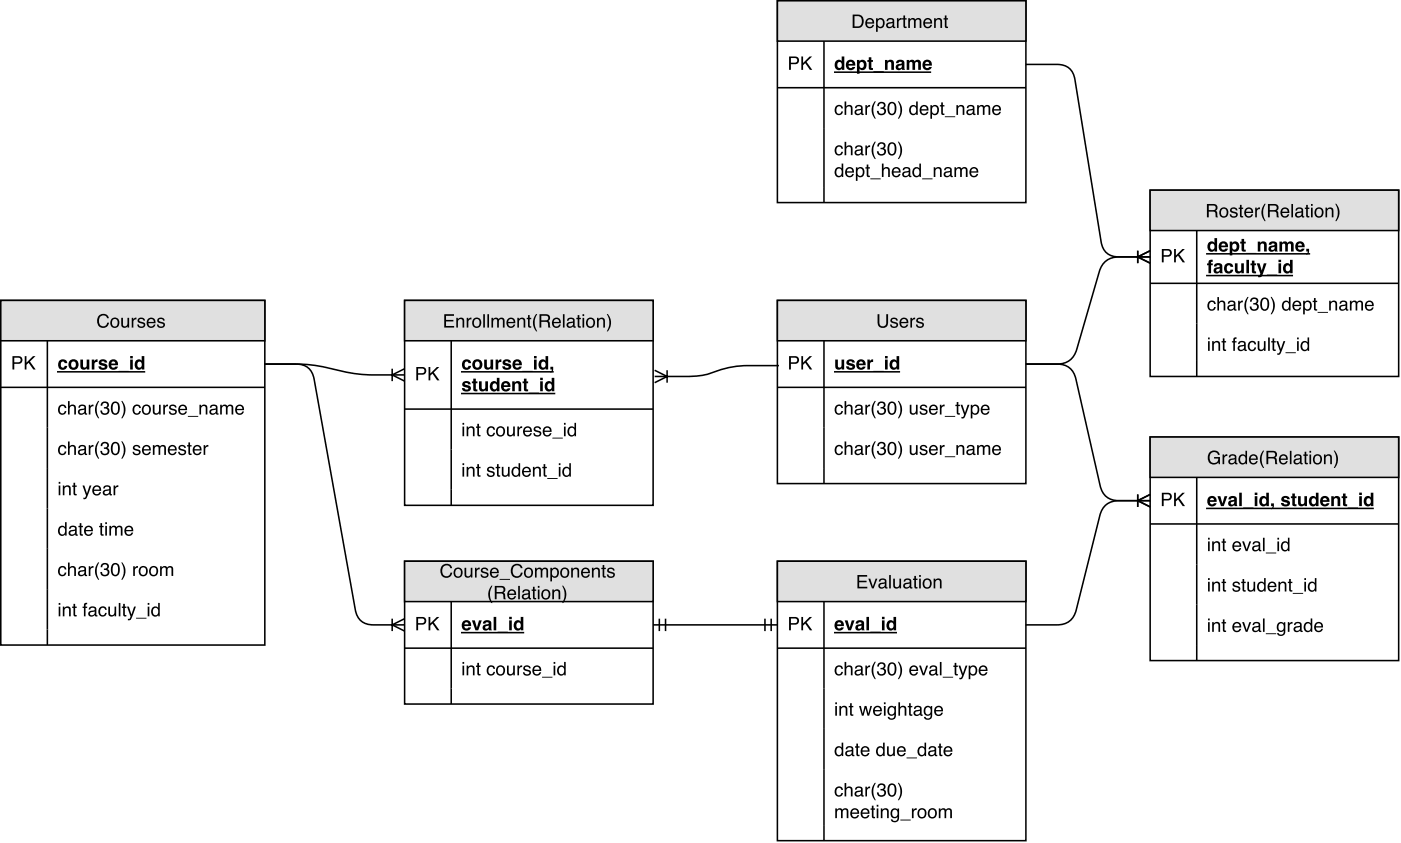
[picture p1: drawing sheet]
<svg xmlns="http://www.w3.org/2000/svg" width="318mm" height="192mm" viewBox="0 0 318 192" stroke-linecap="round" stroke-linejoin="round" font-family="sans-serif">
<path d="M.2 68.3h59.9v78.3h-59.9z" fill="none" stroke="#000" stroke-width=".35"/>
<path d="M.2 68.3h59.9v9.1h-59.9z" fill="#e0e0e0"/>
<path d="M.2 68.3h59.9v9.1h-59.9zM10.8 77.4v69.2M.2 88h59.9M13.1 84.5h19.7" fill="none" stroke="#000" stroke-width=".35"/>
<g fill="#000">
<path d="M22.4 71.8a1.32 1.32 0 0 1 1.3-.5 1.32 1.32 0 0 1 1 1h-.4a.98 .98 0 0 0-1.2-.6 .98 .98 0 0 0-.6 1.3 .96 .96 0 0 0 .7 1.1 .96 .96 0 0 0 1.2-.8h.4a1.4 1.4 0 0 1-1.8 1.2 1.4 1.4 0 0 1-.9-1.9zM25.7 72.6a.83 .83 0 0 0-.3 1.1 .83 .83 0 0 0 1.1 .4 .84 .84 0 0 0 .2-1.1 .84 .84 0 0 0-1-.4zM25.3 72.5a1.13 1.13 0 0 1 1.9 .8 1.13 1.13 0 0 1-1.7 1.1l-.4-.7v-.7zM27.5 72.2h.4v1.5a.52 .52 0 0 0 .6 .5 .52 .52 0 0 0 .4-.7l.1-1.3h.3v2.2h-.3v-.3a.77 .77 0 0 1-.9 .4 .77 .77 0 0 1-.6-.8zM29.9 72.2h.4v.4l.4-.4h.3l-.1 .4a.56 .56 0 0 0-.6 .6v1.2h-.4zM31.5 72.4a.89 .89 0 0 1 1.4 .5h-.3a.47 .47 0 0 0-.5-.4 .47 .47 0 0 0-.4 .4l.2 .2a.95 .95 0 0 1 1.1 .9 .96 .96 0 0 1-1 .5 .96 .96 0 0 1-.8-.8h.3a.54 .54 0 0 0 .6 .5 .54 .54 0 0 0 .5-.5l-.2-.1a.97 .97 0 0 1-1.1-.9zM33.6 72.5a1.01 1.01 0 0 1 1.2-.2 1.01 1.01 0 0 1 .5 1.1h-1.6a.63 .63 0 0 0 .5 .8 .63 .63 0 0 0 .7-.5h.4a1.04 1.04 0 0 1-1.4 .8 1.04 1.04 0 0 1-.6-1.5zM33.9 72.7l-.2 .5h1.2a.61 .61 0 0 0-.3-.7 .61 .61 0 0 0-.7 .2zM35.9 72.4a.89 .89 0 0 1 1.5 .5h-.4a.47 .47 0 0 0-.4-.4 .47 .47 0 0 0-.5 .4l.2 .2a.95 .95 0 0 1 1.1 .9 .96 .96 0 0 1-.9 .5 .96 .96 0 0 1-.9-.8h.4a.54 .54 0 0 0 .6 .5 .54 .54 0 0 0 .5-.5l-.2-.1a.97 .97 0 0 1-1.2-.9z"/>
<path d="M2.8 80.9h1.4a.88 .88 0 0 1 .9 .9 .88 .88 0 0 1-.9 .9h-1v1.3h-.4zM3.2 81.3v1h.9a.53 .53 0 0 0 .6-.5 .53 .53 0 0 0-.6-.5zM5.6 80.9h.4v1.5l1.5-1.5h.6l-1.3 1.2 1.3 1.9h-.5l-1.1-1.6-.5 .5v1.1h-.4z"/>
<path d="M13.5 82a1.04 1.04 0 0 1 1-.3 1.04 1.04 0 0 1 .8 .8h-.6a.47 .47 0 0 0-.7-.3 .47 .47 0 0 0-.2 .7 .46 .46 0 0 0 .3 .6 .46 .46 0 0 0 .6-.4h.6a1.08 1.08 0 0 1-1.4 .9 1.08 1.08 0 0 1-.7-1.5zM16.3 82.3a.69 .69 0 0 0-.1 .9 .69 .69 0 0 0 .8 .3 .67 .67 0 0 0 .2-1 .67 .67 0 0 0-.9-.2zM15.5 82.8a1.2 1.2 0 0 1 2.4 0 1.2 1.2 0 0 1-2.4 0zM18.3 81.7h.6v1.4a.43 .43 0 0 0 .5 .4 .43 .43 0 0 0 .3-.6v-1.2h.6v2.3h-.6v-.3a.8 .8 0 0 1-1 .3 .8 .8 0 0 1-.4-.9zM20.8 81.7h.6v.4l.4-.4h.4l-.1 .6a.54 .54 0 0 0-.7 .6v1.1h-.6zM22.7 81.9a1.05 1.05 0 0 1 1.7 .5h-.6a.37 .37 0 0 0-.4-.3 .37 .37 0 0 0-.4 .3h.1a1.32 1.32 0 0 1 1.3 .9 1.07 1.07 0 0 1-1 .7 1.07 1.07 0 0 1-1-.8h.6a.44 .44 0 0 0 .4 .4 .44 .44 0 0 0 .4-.3l-.2-.1a.97 .97 0 0 1-1.1-1zM25.4 82.3l-.1 .3h.9l-.3-.4zM25 82a1.09 1.09 0 0 1 1.3-.2 1.09 1.09 0 0 1 .5 1.2h-1.5a.49 .49 0 0 0 .3 .5 .49 .49 0 0 0 .6-.2h.6a1.14 1.14 0 0 1-1.6 .6 1.14 1.14 0 0 1-.4-1.7zM26.9 84.3h2.4v.2h-2.4zM29.6 80.9h.6v.5h-.6zM29.6 81.7h.6v2.3h-.6zM30.9 82l.7-.3 .6 .3v-1.1h.6v3.1h-.6v-.4a.91 .91 0 0 1-1.1 .3 .91 .91 0 0 1-.5-1zM31.4 82.3a.64 .64 0 0 0-.2 .8 .64 .64 0 0 0 .9 .2 .65 .65 0 0 0 .1-.8 .65 .65 0 0 0-.8-.2z"/>
<path d="M13.5 92.2a.91 .91 0 0 1 .9-.3 .91 .91 0 0 1 .7 .8h-.4a.61 .61 0 0 0-.8-.4 .61 .61 0 0 0-.3 .8 .59 .59 0 0 0 .4 .8 .59 .59 0 0 0 .7-.5h.4a1 1 0 0 1-1.3 .8 1 1 0 0 1-.6-1.4zM15.4 91.1h.4v1.2a.78 .78 0 0 1 .9-.3 .78 .78 0 0 1 .5 .8v1.4h-.3v-1.4a.55 .55 0 0 0-.7-.5 .55 .55 0 0 0-.4 .7v1.2h-.4zM18.1 93.4a.53 .53 0 0 0 .6 .6 .53 .53 0 0 0 .5-.6v-.3zM17.9 92.2a.96 .96 0 0 1 1.6 .3v1.4h.3v.3h-.4l-.2-.3a.74 .74 0 0 1-1.1 .3 .74 .74 0 0 1-.1-1.2l1.2-.3a.5 .5 0 0 0-.5-.5 .5 .5 0 0 0-.5 .5h-.4zM20.2 92h.3v.4l.4-.4 .3-.1v.4a.56 .56 0 0 0-.7 .6v1.3h-.3zM22.3 91.1h.2l-.5 1.4a3.7 3.7 0 0 0 .5 2.6h-.2a3.1 3.1 0 0 1 0-4zM23.2 91.4a.88 .88 0 0 1 1.2-.1 .88 .88 0 0 1 .2 1.2l-.2 .1a.93 .93 0 0 1 .4 1.3 .93 .93 0 0 1-1.3 .3l-.5-.2-.2-.5v-.2h.4a.61 .61 0 0 0 .5 .7 .61 .61 0 0 0 .7-.5 .61 .61 0 0 0-.6-.7h-.2v-.3a.54 .54 0 0 0 .7-.3 .54 .54 0 0 0-.3-.7 .54 .54 0 0 0-.7 .3l-.1 .4h-.3zM25.6 91.4a1.09 1.09 0 0 1 1.3 .1 1.09 1.09 0 0 1 .3 1.2 1.11 1.11 0 0 1-.3 1.3 1.11 1.11 0 0 1-1.4 0 2.26 2.26 0 0 1 .1-2.6zM25.8 91.7a1.97 1.97 0 0 0 .2 2.2h.4a1.78 1.78 0 0 0 0-2.3zM27.5 91.1h.3a3.1 3.1 0 0 1 0 4h-.3l.6-1.5a3.7 3.7 0 0 0-.6-2.5zM30.4 92.2a.91 .91 0 0 1 .9-.3 .91 .91 0 0 1 .7 .8h-.4a.61 .61 0 0 0-.8-.4 .61 .61 0 0 0-.3 .8 .59 .59 0 0 0 .4 .8 .59 .59 0 0 0 .7-.5h.4a1 1 0 0 1-1.3 .8 1 1 0 0 1-.6-1.4zM32.9 92.4a.83 .83 0 0 0-.3 1 .83 .83 0 0 0 1 .4 .84 .84 0 0 0 .3-1 .84 .84 0 0 0-1-.4zM32.5 92.2a1.13 1.13 0 0 1 1.8 .8 1.13 1.13 0 0 1-1.6 1.1l-.5-.6v-.7zM34.7 92h.4v1.4a.52 .52 0 0 0 .6 .5 .52 .52 0 0 0 .4-.6v-1.3h.4v2.2h-.4v-.3a.77 .77 0 0 1-.8 .3 .77 .77 0 0 1-.6-.7zM37.1 92h.3v.4l.4-.4 .4-.1-.1 .4a.56 .56 0 0 0-.6 .6v1.3h-.4zM38.6 92.1a.89 .89 0 0 1 1.5 .5h-.4a.47 .47 0 0 0-.4-.4 .47 .47 0 0 0-.5 .5l.2 .1a.95 .95 0 0 1 1.1 .9 .96 .96 0 0 1-.9 .6 .96 .96 0 0 1-.9-.8h.4a.54 .54 0 0 0 .5 .5 .54 .54 0 0 0 .6-.5l-.2-.2a.97 .97 0 0 1-1.2-.9zM40.8 92.3a1.01 1.01 0 0 1 1.2-.3 1.01 1.01 0 0 1 .5 1.2h-1.6a.63 .63 0 0 0 .4 .7 .63 .63 0 0 0 .8-.4h.4a1.04 1.04 0 0 1-1.4 .7 1.04 1.04 0 0 1-.6-1.4zM41.1 92.4l-.2 .5h1.2a.61 .61 0 0 0-.3-.6 .61 .61 0 0 0-.7 .1zM42.7 94.5h2.3v.2h-2.3zM45.3 92h.4v.3a.78 .78 0 0 1 .9-.4 .78 .78 0 0 1 .5 .9v1.4h-.4v-1.4a.55 .55 0 0 0-.6-.5 .55 .55 0 0 0-.4 .7v1.2h-.4zM48 93.4a.53 .53 0 0 0 .5 .6 .53 .53 0 0 0 .5-.6v-.3zM47.8 92.2a.96 .96 0 0 1 1.6 .3v1.4h.2v.3h-.4l-.2-.3a.74 .74 0 0 1-1.1 .3 .74 .74 0 0 1 0-1.2l1.1-.3a.5 .5 0 0 0-.4-.5 .5 .5 0 0 0-.6 .5h-.3zM50 92h.4v.3a.72 .72 0 0 1 1.2 0 .73 .73 0 0 1 .9-.4 .73 .73 0 0 1 .5 .8v1.5h-.4v-1.5a.48 .48 0 0 0-.6-.4 .48 .48 0 0 0-.3 .6v1.3h-.4v-1.5a.5 .5 0 0 0-.6-.4 .5 .5 0 0 0-.3 .7v1.2h-.4zM53.7 92.3a1.01 1.01 0 0 1 1.2-.3 1.01 1.01 0 0 1 .5 1.2h-1.6a.63 .63 0 0 0 .5 .7 .63 .63 0 0 0 .7-.4h.4a1.04 1.04 0 0 1-1.4 .7 1.04 1.04 0 0 1-.6-1.4zM54 92.4l-.2 .5h1.2a.61 .61 0 0 0-.3-.6 .61 .61 0 0 0-.7 .1z"/>
<path d="M13.3 110.3h.4v2.2h-.4zM13.3 109.5h.4v.4h-.4zM14.3 110.3h.3v.3a.78 .78 0 0 1 .9-.3 .78 .78 0 0 1 .6 .8v1.4h-.4v-1.4a.55 .55 0 0 0-.7-.5 .55 .55 0 0 0-.4 .8v1.1h-.3zM16.7 109.7h.4v.6h.3v.3h-.3v1.5l.3 .1v.3a.53 .53 0 0 1-.7-.4v-1.5h-.3v-.3h.3zM18.7 110.3h.5l.6 1.8 .5-1.8h.5l-.9 2.3a.77 .77 0 0 1-1 .8v-.3h.4l.3-.5zM21.2 110.6a1.01 1.01 0 0 1 1.3-.2 1.01 1.01 0 0 1 .5 1.1h-1.6a.63 .63 0 0 0 .4 .8 .63 .63 0 0 0 .8-.5h.3a1.04 1.04 0 0 1-1.3 .8 1.04 1.04 0 0 1-.6-1.5zM21.6 110.8l-.2 .5h1.2a.61 .61 0 0 0-.4-.7 .61 .61 0 0 0-.6 .2zM23.8 111.8a.53 .53 0 0 0 .5 .5 .53 .53 0 0 0 .5-.6v-.3zM23.6 110.6a.96 .96 0 0 1 1.6 .3v1.3l.2 .1v.2h-.4l-.2-.3a.74 .74 0 0 1-1.1 .3 .74 .74 0 0 1 0-1.1l1.1-.3a.5 .5 0 0 0-.5-.5 .5 .5 0 0 0-.5 .4h-.4zM25.8 110.3h.4v.4l.3-.4h.4l-.1 .4a.56 .56 0 0 0-.6 .6v1.2h-.4z"/>
<path d="M13.5 101.4a.91 .91 0 0 1 .9-.3 .91 .91 0 0 1 .7 .8h-.4a.61 .61 0 0 0-.8-.4 .61 .61 0 0 0-.3 .8 .59 .59 0 0 0 .4 .8 .59 .59 0 0 0 .7-.5h.4a1 1 0 0 1-1.3 .8 1 1 0 0 1-.6-1.4zM15.4 100.3h.4v1.1a.78 .78 0 0 1 .9-.3 .78 .78 0 0 1 .5 .8v1.5h-.3v-1.4a.55 .55 0 0 0-.7-.6 .55 .55 0 0 0-.4 .8v1.2h-.4zM18.1 102.6a.53 .53 0 0 0 .6 .6 .53 .53 0 0 0 .5-.7v-.3zM17.9 101.4a.96 .96 0 0 1 1.6 .3v1.3l.3 .1v.3h-.4l-.2-.3a.74 .74 0 0 1-1.1 .3 .74 .74 0 0 1-.1-1.2l1.2-.3a.5 .5 0 0 0-.5-.5 .5 .5 0 0 0-.5 .4h-.4zM20.2 101.2h.3v.3l.4-.4h.3v.4a.56 .56 0 0 0-.7 .6v1.3h-.3zM22.3 100.3h.2l-.5 1.4a3.7 3.7 0 0 0 .5 2.5h-.2a3.1 3.1 0 0 1 0-3.9zM23.2 100.6a.88 .88 0 0 1 1.2-.1 .88 .88 0 0 1 .2 1.1l-.2 .2a.93 .93 0 0 1 .4 1.3 .93 .93 0 0 1-1.3 .3l-.5-.2-.2-.5v-.2h.4a.61 .61 0 0 0 .5 .7 .61 .61 0 0 0 .7-.6 .61 .61 0 0 0-.6-.6h-.2v-.3a.54 .54 0 0 0 .7-.3 .54 .54 0 0 0-.3-.7 .54 .54 0 0 0-.7 .3l-.1 .4h-.3zM25.6 100.6a1.09 1.09 0 0 1 1.3 .1 1.09 1.09 0 0 1 .3 1.2 1.11 1.11 0 0 1-.3 1.2 1.11 1.11 0 0 1-1.4 .1 2.26 2.26 0 0 1 .1-2.6zM25.8 100.9a1.97 1.97 0 0 0 .2 2.2h.4a1.78 1.78 0 0 0 0-2.3zM27.5 100.3h.3a3.1 3.1 0 0 1 0 3.9h-.3l.6-1.4a3.7 3.7 0 0 0-.6-2.5zM30.4 101.3a.89 .89 0 0 1 1.5 .5h-.4a.47 .47 0 0 0-.5-.4 .47 .47 0 0 0-.4 .4l.2 .2a.95 .95 0 0 1 1.1 .9 .96 .96 0 0 1-1 .5 .96 .96 0 0 1-.8-.7h.4a.54 .54 0 0 0 .5 .4 .54 .54 0 0 0 .5-.5l-.2-.1a.97 .97 0 0 1-1.1-.9zM32.5 101.4a1.01 1.01 0 0 1 1.3-.2 1.01 1.01 0 0 1 .5 1.2h-1.7a.63 .63 0 0 0 .5 .7 .63 .63 0 0 0 .8-.4h.3a1.04 1.04 0 0 1-1.3 .7 1.04 1.04 0 0 1-.6-1.4zM32.8 101.6l-.2 .5h1.3a.61 .61 0 0 0-.4-.6 .61 .61 0 0 0-.7 .1zM34.7 101.2h.4v.3a.72 .72 0 0 1 1.2-.1 .73 .73 0 0 1 .9-.3 .73 .73 0 0 1 .5 .8v1.5h-.4v-1.6a.48 .48 0 0 0-.6-.4 .48 .48 0 0 0-.3 .7v1.3h-.4v-1.5a.5 .5 0 0 0-.6-.5 .5 .5 0 0 0-.3 .8v1.2h-.4zM38.4 101.4a1.01 1.01 0 0 1 1.2-.2 1.01 1.01 0 0 1 .5 1.2h-1.6a.63 .63 0 0 0 .5 .7 .63 .63 0 0 0 .7-.4h.4a1.04 1.04 0 0 1-1.4 .7 1.04 1.04 0 0 1-.6-1.4zM38.7 101.6l-.2 .5h1.3a.61 .61 0 0 0-.4-.6 .61 .61 0 0 0-.7 .1zM40.7 101.3a.89 .89 0 0 1 1.5 .5h-.3a.47 .47 0 0 0-.5-.4 .47 .47 0 0 0-.5 .4l.2 .2a.95 .95 0 0 1 1.2 .9 .96 .96 0 0 1-1 .5 .96 .96 0 0 1-.8-.7h.3a.54 .54 0 0 0 .6 .4 .54 .54 0 0 0 .5-.5l-.2-.1a.97 .97 0 0 1-1.2-.9zM42.8 100.5h.4v.7h.3v.3h-.3v1.4l.3 .2v.3a.53 .53 0 0 1-.7-.5v-1.4h-.3v-.3h.3zM44.1 101.4a1.01 1.01 0 0 1 1.2-.2 1.01 1.01 0 0 1 .5 1.2h-1.6a.63 .63 0 0 0 .4 .7 .63 .63 0 0 0 .8-.4h.4a1.04 1.04 0 0 1-1.4 .7 1.04 1.04 0 0 1-.6-1.4zM44.4 101.6l-.2 .5h1.2a.61 .61 0 0 0-.4-.6 .61 .61 0 0 0-.6 .1zM46.2 101.2h.4v.3l.4-.4h.3v.4a.56 .56 0 0 0-.7 .6v1.3h-.4z"/>
<path d="M13.3 137.8h.4v2.3h-.4zM13.3 137h.4v.4h-.4zM14.3 137.8h.3v.4a.78 .78 0 0 1 .9-.4 .78 .78 0 0 1 .6 .8v1.5h-.4v-1.4a.55 .55 0 0 0-.7-.6 .55 .55 0 0 0-.4 .8v1.2h-.3zM16.7 137.2h.4v.6h.3v.3h-.3v1.5l.3 .2v.3a.53 .53 0 0 1-.7-.5v-1.5h-.3v-.3h.3zM19.1 137.2l.7-.2v.3l-.4 .2v.3h.4v.3h-.4v2h-.3v-2h-.4v-.3h.4zM20.5 139.3a.53 .53 0 0 0 .5 .5 .53 .53 0 0 0 .5-.6v-.3zM20.3 138.1a.96 .96 0 0 1 1.6 .3v1.3l.2 .1v.3h-.4l-.2-.3a.74 .74 0 0 1-1.1 .3 .74 .74 0 0 1 0-1.2l1.1-.3a.5 .5 0 0 0-.5-.5 .5 .5 0 0 0-.5 .4h-.4zM22.6 138.1a.91 .91 0 0 1 1-.3 .91 .91 0 0 1 .6 .8h-.3a.61 .61 0 0 0-.8-.4 .61 .61 0 0 0-.4 .8 .59 .59 0 0 0 .5 .8 .59 .59 0 0 0 .7-.5h.3a1 1 0 0 1-1.3 .8 1 1 0 0 1-.5-1.5zM24.6 137.8h.4v1.5a.52 .52 0 0 0 .6 .5 .52 .52 0 0 0 .4-.7v-1.3h.4v2.3h-.4v-.4a.77 .77 0 0 1-.8 .4 .77 .77 0 0 1-.6-.8zM27 137h.3v3.1h-.3zM28 137.2h.4v.6h.3v.3h-.3v1.5l.3 .2v.3a.53 .53 0 0 1-.7-.5v-1.5h-.3v-.3h.3zM28.8 137.8h.5l.6 1.8 .6-1.8h.4l-.9 2.3a.77 .77 0 0 1-1 .8v-.3h.4l.3-.5zM30.9 140.4h2.4v.2h-2.4zM33.5 137.8h.4v2.3h-.4zM33.5 137h.4v.4h-.4zM34.9 138.3a.81 .81 0 0 0-.2 1 .81 .81 0 0 0 1 .4 .82 .82 0 0 0 .3-1 .82 .82 0 0 0-1-.5zM34.8 138l.6-.2 .5 .3v-1.1h.4v3.1h-.3v-.4a.96 .96 0 0 1-1.3 .3 .96 .96 0 0 1-.3-1.3z"/>
<path d="M13.7 120a.81 .81 0 0 0-.1 1 .81 .81 0 0 0 .9 .4 .82 .82 0 0 0 .3-1.1 .82 .82 0 0 0-.9-.4zM13.6 119.6l.7-.1 .5 .3v-1.1h.3v3h-.3v-.3a.96 .96 0 0 1-1.3 .2 .96 .96 0 0 1-.3-1.3zM16 120.9a.53 .53 0 0 0 .6 .6 .53 .53 0 0 0 .5-.6v-.3zM15.8 119.7a.96 .96 0 0 1 1.6 .4v1.3h.3v.3h-.5l-.1-.3a.74 .74 0 0 1-1.2 .3 .74 .74 0 0 1 0-1.1l1.1-.3a.5 .5 0 0 0-.4-.6 .5 .5 0 0 0-.6 .5h-.3zM18.1 118.9h.4v.6h.3v.3h-.3v1.4l.3 .2v.3a.53 .53 0 0 1-.7-.4v-1.5h-.3v-.3h.3zM19.4 119.8a1.01 1.01 0 0 1 1.2-.2 1.01 1.01 0 0 1 .5 1.1h-1.6a.63 .63 0 0 0 .5 .8 .63 .63 0 0 0 .7-.5h.4a1.04 1.04 0 0 1-1.4 .7 1.04 1.04 0 0 1-.6-1.4zM19.7 120l-.2 .4h1.2a.61 .61 0 0 0-.3-.6 .61 .61 0 0 0-.7 .2zM22.8 118.9h.4v.6h.3v.3h-.3v1.4l.3 .2v.3a.53 .53 0 0 1-.7-.4v-1.5h-.3v-.3h.3zM23.9 119.5h.4v2.2h-.4zM23.9 118.7h.4v.4h-.4zM24.8 119.5h.4v.3a.72 .72 0 0 1 1.3 0 .73 .73 0 0 1 .8-.3 .73 .73 0 0 1 .5 .7v1.5h-.4v-1.5a.48 .48 0 0 0-.6-.4 .48 .48 0 0 0-.3 .6v1.3h-.4v-1.4a.5 .5 0 0 0-.6-.5 .5 .5 0 0 0-.3 .7v1.2h-.4zM28.5 119.8a1.01 1.01 0 0 1 1.3-.2 1.01 1.01 0 0 1 .5 1.1h-1.7a.63 .63 0 0 0 .5 .8 .63 .63 0 0 0 .8-.5h.3a1.04 1.04 0 0 1-1.3 .7 1.04 1.04 0 0 1-.6-1.4zM28.8 120l-.1 .4h1.2a.61 .61 0 0 0-.4-.6 .61 .61 0 0 0-.7 .2z"/>
<path d="M13.5 128.9a.91 .91 0 0 1 .9-.3 .91 .91 0 0 1 .7 .8h-.4a.61 .61 0 0 0-.8-.4 .61 .61 0 0 0-.3 .8 .59 .59 0 0 0 .4 .8 .59 .59 0 0 0 .7-.5h.4a1 1 0 0 1-1.3 .8 1 1 0 0 1-.6-1.4zM15.4 127.8h.4v1.2a.78 .78 0 0 1 .9-.3 .78 .78 0 0 1 .5 .8v1.4h-.3v-1.4a.55 .55 0 0 0-.7-.6 .55 .55 0 0 0-.4 .8v1.2h-.4zM18.1 130.1a.53 .53 0 0 0 .6 .6 .53 .53 0 0 0 .5-.6v-.3zM17.9 128.9a.96 .96 0 0 1 1.6 .3v1.4h.3v.3h-.4l-.2-.3a.74 .74 0 0 1-1.1 .3 .74 .74 0 0 1-.1-1.2l1.2-.3a.5 .5 0 0 0-.5-.5 .5 .5 0 0 0-.5 .4h-.4zM20.2 128.7h.3v.3l.4-.3 .3-.1v.4a.56 .56 0 0 0-.7 .6v1.3h-.3zM22.3 127.8h.2l-.5 1.4a3.7 3.7 0 0 0 .5 2.5h-.2a3.1 3.1 0 0 1 0-3.9zM23.2 128.1a.88 .88 0 0 1 1.2-.1 .88 .88 0 0 1 .2 1.1l-.2 .2a.93 .93 0 0 1 .4 1.3 .93 .93 0 0 1-1.3 .3l-.5-.2-.2-.5v-.2h.4a.61 .61 0 0 0 .5 .7 .61 .61 0 0 0 .7-.5 .61 .61 0 0 0-.6-.7h-.2v-.3a.54 .54 0 0 0 .7-.3 .54 .54 0 0 0-.3-.7 .54 .54 0 0 0-.7 .3l-.1 .4h-.3zM25.6 128.1a1.09 1.09 0 0 1 1.3 .1 1.09 1.09 0 0 1 .3 1.2 1.11 1.11 0 0 1-.3 1.3 1.11 1.11 0 0 1-1.4 0 2.26 2.26 0 0 1 .1-2.6zM25.8 128.4a1.97 1.97 0 0 0 .2 2.2h.4a1.78 1.78 0 0 0 0-2.3zM27.5 127.8h.3a3.1 3.1 0 0 1 0 3.9h-.3l.6-1.4a3.7 3.7 0 0 0-.6-2.5zM30.3 128.7h.3v.3l.4-.3 .3-.1v.4a.56 .56 0 0 0-.7 .6v1.3h-.3zM32.2 129a.83 .83 0 0 0-.3 1.1 .83 .83 0 0 0 1 .4 .84 .84 0 0 0 .3-1 .84 .84 0 0 0-1-.5zM31.8 128.9a1.13 1.13 0 0 1 1.8 .8 1.13 1.13 0 0 1-1.6 1.1l-.5-.7v-.6zM34.5 129a.83 .83 0 0 0-.3 1.1 .83 .83 0 0 0 1.1 .4 .84 .84 0 0 0 .2-1 .84 .84 0 0 0-1-.5zM34.1 128.9a1.13 1.13 0 0 1 1.9 .8 1.13 1.13 0 0 1-1.7 1.1l-.4-.7v-.6zM36.4 128.7h.3v.3a.72 .72 0 0 1 1.3 0 .73 .73 0 0 1 .8-.4 .73 .73 0 0 1 .5 .8v1.5h-.3v-1.6a.48 .48 0 0 0-.6-.3 .48 .48 0 0 0-.4 .6v1.3h-.3v-1.5a.5 .5 0 0 0-.7-.4 .5 .5 0 0 0-.3 .7v1.2h-.3z"/>
</g>
<path d="M176.6 68.3h56.4v41.6h-56.4z" fill="#fff"/>
<path d="M176.6 68.3h56.4v41.6h-56.4z" fill="none" stroke="#000" stroke-width=".35"/>
<path d="M176.6 68.3h56.4v9.1h-56.4z" fill="#e0e0e0"/>
<path d="M176.6 68.3h56.4v9.1h-56.4zM187.1 77.4v32.5M176.6 88h56.4M189.4 84.5h14.9" fill="none" stroke="#000" stroke-width=".35"/>
<g fill="#000">
<path d="M199.3 71.4h.4v1.9a.78 .78 0 0 0 .8 .9 .78 .78 0 0 0 .8-.9v-1.9h.4v1.7a1.21 1.21 0 0 1-1.2 1.4 1.21 1.21 0 0 1-1.2-1.4zM202.4 72.4a.89 .89 0 0 1 1.5 .5h-.3a.47 .47 0 0 0-.5-.4 .47 .47 0 0 0-.5 .4l.2 .2a.95 .95 0 0 1 1.2 .9 .96 .96 0 0 1-1 .5 .96 .96 0 0 1-.8-.8h.3a.54 .54 0 0 0 .6 .5 .54 .54 0 0 0 .5-.5l-.2-.1a.97 .97 0 0 1-1.2-.9zM204.6 72.5a1.01 1.01 0 0 1 1.2-.2 1.01 1.01 0 0 1 .5 1.1h-1.6a.63 .63 0 0 0 .5 .8 .63 .63 0 0 0 .7-.5h.4a1.04 1.04 0 0 1-1.4 .8 1.04 1.04 0 0 1-.6-1.5zM204.9 72.7l-.2 .5h1.2a.61 .61 0 0 0-.3-.7 .61 .61 0 0 0-.7 .2zM206.8 72.2h.3v.4l.4-.4h.4l-.1 .4a.56 .56 0 0 0-.7 .6v1.2h-.3zM208.3 72.4a.89 .89 0 0 1 1.5 .5h-.4a.47 .47 0 0 0-.4-.4 .47 .47 0 0 0-.5 .4l.2 .2a.95 .95 0 0 1 1.1 .9 .96 .96 0 0 1-1 .5 .96 .96 0 0 1-.8-.8h.4a.54 .54 0 0 0 .5 .5 .54 .54 0 0 0 .6-.5l-.3-.1a.97 .97 0 0 1-1.1-.9z"/>
<path d="M179.2 80.9h1.4a.88 .88 0 0 1 .9 .9 .88 .88 0 0 1-.9 .9h-1v1.3h-.4zM179.6 81.3v1h.8a.53 .53 0 0 0 .7-.5 .53 .53 0 0 0-.7-.5zM182 80.9h.4v1.5l1.5-1.5h.6l-1.3 1.2 1.3 1.9h-.5l-1.1-1.6-.5 .5v1.1h-.4z"/>
<path d="M189.7 81.7h.6v1.4a.43 .43 0 0 0 .5 .4 .43 .43 0 0 0 .3-.6v-1.2h.6v2.3h-.5l-.1-.3a.8 .8 0 0 1-.9 .3 .8 .8 0 0 1-.5-.9zM192.5 81.9a1.05 1.05 0 0 1 1.7 .5h-.6a.37 .37 0 0 0-.4-.3 .37 .37 0 0 0-.4 .3h.1a1.32 1.32 0 0 1 1.3 .9 1.07 1.07 0 0 1-1 .7 1.07 1.07 0 0 1-1-.8h.6a.44 .44 0 0 0 .4 .4 .44 .44 0 0 0 .4-.3l-.2-.1a.97 .97 0 0 1-1.1-1zM195.2 82.3l-.1 .3h.9l-.3-.4zM194.8 82a1.09 1.09 0 0 1 1.3-.2 1.09 1.09 0 0 1 .5 1.2h-1.5a.49 .49 0 0 0 .3 .5 .49 .49 0 0 0 .6-.2h.6a1.14 1.14 0 0 1-1.6 .6 1.14 1.14 0 0 1-.4-1.7zM197 81.7h.6v.4l.3-.4h.4v.6a.54 .54 0 0 0-.7 .6v1.1h-.6zM198.4 84.3h2.3v.2h-2.3zM201 80.9h.6v.5h-.6zM201 81.7h.6v2.3h-.6zM202.3 82l.7-.3 .6 .3v-1.1h.6v3.1h-.5v-.4a.91 .91 0 0 1-1.2 .3 .91 .91 0 0 1-.5-1zM202.9 82.3a.64 .64 0 0 0-.3 .8 .64 .64 0 0 0 .9 .2 .65 .65 0 0 0 .1-.8 .65 .65 0 0 0-.7-.2z"/>
<path d="M189.8 92.2a.91 .91 0 0 1 1-.3 .91 .91 0 0 1 .7 .8h-.4a.61 .61 0 0 0-.8-.4 .61 .61 0 0 0-.3 .8 .59 .59 0 0 0 .4 .8 .59 .59 0 0 0 .7-.5h.4a1 1 0 0 1-1.3 .8 1 1 0 0 1-.6-1.4zM191.8 91.1h.4v1.2a.78 .78 0 0 1 .9-.3 .78 .78 0 0 1 .5 .8v1.4h-.3v-1.4a.55 .55 0 0 0-.7-.5 .55 .55 0 0 0-.4 .7v1.2h-.4zM194.5 93.4a.53 .53 0 0 0 .6 .6 .53 .53 0 0 0 .5-.6v-.3zM194.3 92.2a.96 .96 0 0 1 1.6 .3v1.4h.3v.3h-.4l-.2-.3a.74 .74 0 0 1-1.2 .3 .74 .74 0 0 1 0-1.2l1.1-.3a.5 .5 0 0 0-.4-.5 .5 .5 0 0 0-.6 .5h-.3zM196.5 92h.4v.4l.4-.4 .3-.1v.4a.56 .56 0 0 0-.7 .6v1.3h-.4zM198.7 91.1h.2l-.5 1.4a3.7 3.7 0 0 0 .5 2.6h-.2a3.1 3.1 0 0 1 0-4zM199.6 91.4a.88 .88 0 0 1 1.1-.1 .88 .88 0 0 1 .3 1.2l-.2 .1a.93 .93 0 0 1 .3 1.3 .93 .93 0 0 1-1.2 .3l-.5-.2-.2-.5v-.2h.4a.61 .61 0 0 0 .5 .7 .61 .61 0 0 0 .7-.5 .61 .61 0 0 0-.7-.7h-.1v-.3a.54 .54 0 0 0 .7-.3 .54 .54 0 0 0-.3-.7 .54 .54 0 0 0-.7 .3l-.1 .4h-.3zM202 91.4a1.09 1.09 0 0 1 1.3 .1 1.09 1.09 0 0 1 .3 1.2 1.11 1.11 0 0 1-.4 1.3 1.11 1.11 0 0 1-1.3 0 2.26 2.26 0 0 1 .1-2.6zM202.2 91.7a1.97 1.97 0 0 0 .2 2.2h.4a1.78 1.78 0 0 0 0-2.3zM203.9 91.1h.3a3.1 3.1 0 0 1 0 4h-.3l.6-1.5a3.7 3.7 0 0 0-.6-2.5zM206.6 92h.4v1.4a.52 .52 0 0 0 .6 .5 .52 .52 0 0 0 .4-.6v-1.3h.4v2.2h-.3v-.3a.77 .77 0 0 1-.9 .3 .77 .77 0 0 1-.6-.7zM209.1 92.1a.89 .89 0 0 1 1.5 .5h-.3a.47 .47 0 0 0-.5-.4 .47 .47 0 0 0-.5 .5l.2 .1a.95 .95 0 0 1 1.2 .9 .96 .96 0 0 1-1 .6 .96 .96 0 0 1-.8-.8h.3a.54 .54 0 0 0 .6 .5 .54 .54 0 0 0 .5-.5l-.2-.2a.97 .97 0 0 1-1.2-.9zM211.3 92.3a1.01 1.01 0 0 1 1.2-.3 1.01 1.01 0 0 1 .5 1.2h-1.6a.63 .63 0 0 0 .5 .7 .63 .63 0 0 0 .7-.4h.4a1.04 1.04 0 0 1-1.4 .7 1.04 1.04 0 0 1-.6-1.4zM211.6 92.4l-.2 .5h1.2a.61 .61 0 0 0-.3-.6 .61 .61 0 0 0-.7 .1zM213.5 92h.3v.4l.4-.4 .3-.1v.4a.56 .56 0 0 0-.7 .6v1.3h-.3zM214.6 94.5h2.3v.2h-2.3zM217.3 91.4h.4v.6h.3v.3h-.3v1.4l.3 .2v.3a.53 .53 0 0 1-.7-.5v-1.4h-.3v-.3h.3zM218.2 92h.4l.6 1.8 .6-1.8h.4l-.8 2.3a.77 .77 0 0 1-1 .8v-.4h.3l.3-.4zM221 92.4a.82 .82 0 0 0-.2 1 .82 .82 0 0 0 1 .4 .94 .94 0 0 0-.4-1.5zM220.5 92h.3v.3a.96 .96 0 0 1 1.3-.2 .96 .96 0 0 1 .3 1.3 .88 .88 0 0 1-.6 .8 .88 .88 0 0 1-.9-.3v1.2h-.4zM223 92.3a1.01 1.01 0 0 1 1.3-.3 1.01 1.01 0 0 1 .5 1.2h-1.7a.63 .63 0 0 0 .5 .7 .63 .63 0 0 0 .8-.4h.3a1.04 1.04 0 0 1-1.3 .7 1.04 1.04 0 0 1-.6-1.4zM223.3 92.4l-.2 .5h1.3a.61 .61 0 0 0-.4-.6 .61 .61 0 0 0-.7 .1z"/>
<path d="M189.8 101.4a.91 .91 0 0 1 1-.3 .91 .91 0 0 1 .7 .8h-.4a.61 .61 0 0 0-.8-.4 .61 .61 0 0 0-.3 .8 .59 .59 0 0 0 .4 .8 .59 .59 0 0 0 .7-.5h.4a1 1 0 0 1-1.3 .8 1 1 0 0 1-.6-1.4zM191.8 100.3h.4v1.1a.78 .78 0 0 1 .9-.3 .78 .78 0 0 1 .5 .8v1.5h-.3v-1.4a.55 .55 0 0 0-.7-.6 .55 .55 0 0 0-.4 .8v1.2h-.4zM194.5 102.6a.53 .53 0 0 0 .6 .6 .53 .53 0 0 0 .5-.7v-.3zM194.3 101.4a.96 .96 0 0 1 1.6 .3v1.3l.3 .1v.3h-.4l-.2-.3a.74 .74 0 0 1-1.2 .3 .74 .74 0 0 1 0-1.2l1.1-.3a.5 .5 0 0 0-.4-.5 .5 .5 0 0 0-.6 .4h-.3zM196.5 101.2h.4v.3l.4-.4h.3v.4a.56 .56 0 0 0-.7 .6v1.3h-.4zM198.7 100.3h.2l-.5 1.4a3.7 3.7 0 0 0 .5 2.5h-.2a3.1 3.1 0 0 1 0-3.9zM199.6 100.6a.88 .88 0 0 1 1.1-.1 .88 .88 0 0 1 .3 1.1l-.2 .2a.93 .93 0 0 1 .3 1.3 .93 .93 0 0 1-1.2 .3l-.5-.2-.2-.5v-.2h.4a.61 .61 0 0 0 .5 .7 .61 .61 0 0 0 .7-.6 .61 .61 0 0 0-.7-.6h-.1v-.3a.54 .54 0 0 0 .7-.3 .54 .54 0 0 0-.3-.7 .54 .54 0 0 0-.7 .3l-.1 .4h-.3zM202 100.6a1.09 1.09 0 0 1 1.3 .1 1.09 1.09 0 0 1 .3 1.2 1.11 1.11 0 0 1-.4 1.2 1.11 1.11 0 0 1-1.3 .1 2.26 2.26 0 0 1 .1-2.6zM202.2 100.9a1.97 1.97 0 0 0 .2 2.2h.4a1.78 1.78 0 0 0 0-2.3zM203.9 100.3h.3a3.1 3.1 0 0 1 0 3.9h-.3l.6-1.4a3.7 3.7 0 0 0-.6-2.5zM206.6 101.2h.4v1.4a.52 .52 0 0 0 .6 .5 .52 .52 0 0 0 .4-.7v-1.2h.4v2.2h-.3v-.4a.77 .77 0 0 1-.9 .4 .77 .77 0 0 1-.6-.7zM209.1 101.3a.89 .89 0 0 1 1.5 .5h-.3a.47 .47 0 0 0-.5-.4 .47 .47 0 0 0-.5 .4l.2 .2a.95 .95 0 0 1 1.2 .9 .96 .96 0 0 1-1 .5 .96 .96 0 0 1-.8-.7h.3a.54 .54 0 0 0 .6 .4 .54 .54 0 0 0 .5-.5l-.2-.1a.97 .97 0 0 1-1.2-.9zM211.3 101.4a1.01 1.01 0 0 1 1.2-.2 1.01 1.01 0 0 1 .5 1.2h-1.6a.63 .63 0 0 0 .5 .7 .63 .63 0 0 0 .7-.4h.4a1.04 1.04 0 0 1-1.4 .7 1.04 1.04 0 0 1-.6-1.4zM211.6 101.6l-.2 .5h1.2a.61 .61 0 0 0-.3-.6 .61 .61 0 0 0-.7 .1zM213.5 101.2h.3v.3l.4-.4h.3v.4a.56 .56 0 0 0-.7 .6v1.3h-.3zM214.6 103.7h2.3v.2h-2.3zM217.2 101.2h.4v.3a.78 .78 0 0 1 .9-.4 .78 .78 0 0 1 .5 .8v1.5h-.4v-1.4a.55 .55 0 0 0-.6-.5 .55 .55 0 0 0-.4 .7v1.2h-.4zM219.9 102.6a.53 .53 0 0 0 .6 .6 .53 .53 0 0 0 .4-.7v-.3zM219.7 101.4a.96 .96 0 0 1 1.6 .3v1.3l.3 .1v.3h-.5l-.1-.3a.74 .74 0 0 1-1.2 .3 .74 .74 0 0 1 0-1.2l1.1-.3a.5 .5 0 0 0-.4-.5 .5 .5 0 0 0-.6 .4h-.3zM221.9 101.2h.4v.3a.72 .72 0 0 1 1.2-.1 .73 .73 0 0 1 .9-.3 .73 .73 0 0 1 .5 .8v1.5h-.4v-1.6a.48 .48 0 0 0-.6-.4 .48 .48 0 0 0-.3 .7v1.3h-.4v-1.5a.5 .5 0 0 0-.6-.5 .5 .5 0 0 0-.3 .8v1.2h-.4zM225.6 101.4a1.01 1.01 0 0 1 1.3-.2 1.01 1.01 0 0 1 .4 1.2h-1.6a.63 .63 0 0 0 .5 .7 .63 .63 0 0 0 .8-.4h.3a1.04 1.04 0 0 1-1.3 .7 1.04 1.04 0 0 1-.6-1.4zM225.9 101.6l-.2 .5h1.3a.61 .61 0 0 0-.4-.6 .61 .61 0 0 0-.7 .1z"/>
</g>
<path d="M176.6 127.5h56.4v63.5h-56.4z" fill="#fff"/>
<path d="M176.6 127.5h56.4v63.5h-56.4z" fill="none" stroke="#000" stroke-width=".35"/>
<path d="M176.6 127.5h56.4v9.2h-56.4z" fill="#e0e0e0"/>
<path d="M176.6 127.5h56.4v9.2h-56.4zM187.1 136.7v54.3M176.6 147.3h56.4M189.4 143.8h14.2" fill="none" stroke="#000" stroke-width=".35"/>
<g fill="#000">
<path d="M194.7 130.7h2.3v.3h-1.9v1h1.7v.3h-1.7v1h1.9v.4h-2.3zM197.2 131.5h.5l.5 1.8 .7-1.8h.4l-.9 2.2h-.4zM199.9 132.9a.53 .53 0 0 0 .6 .6 .53 .53 0 0 0 .5-.6v-.3zM199.7 131.7a.96 .96 0 0 1 1.6 .3v1.4h.3v.3h-.4l-.2-.3a.74 .74 0 0 1-1.1 .3 .74 .74 0 0 1-.1-1.2l1.2-.2a.5 .5 0 0 0-.5-.6 .5 .5 0 0 0-.6 .5h-.3zM202 130.7h.3v3h-.3zM202.9 131.5h.4v1.5a.52 .52 0 0 0 .6 .4 .52 .52 0 0 0 .4-.6v-1.3h.4v2.2h-.4v-.3a.77 .77 0 0 1-.9 .3 .77 .77 0 0 1-.5-.7zM205.6 132.9a.53 .53 0 0 0 .5 .6 .53 .53 0 0 0 .5-.6v-.3zM205.4 131.7a.96 .96 0 0 1 1.6 .3v1.4h.2v.3h-.4l-.2-.3a.74 .74 0 0 1-1.1 .3 .74 .74 0 0 1 0-1.2l1.1-.2a.5 .5 0 0 0-.5-.6 .5 .5 0 0 0-.5 .5h-.4zM207.7 130.9h.3v.6h.4v.3h-.4v1.4l.4 .2v.3a.53 .53 0 0 1-.7-.4v-1.5h-.3v-.3h.3zM208.8 131.5h.3v2.2h-.3zM208.8 130.7h.3v.4h-.3zM210.2 131.9a.83 .83 0 0 0-.3 1 .83 .83 0 0 0 1.1 .4 .84 .84 0 0 0 .2-1 .84 .84 0 0 0-1-.4zM209.8 131.8a1.13 1.13 0 0 1 1.9 .7 1.13 1.13 0 0 1-1.7 1.1l-.4-.6v-.7zM212.1 131.5h.3v.3a.78 .78 0 0 1 .9-.4 .78 .78 0 0 1 .6 .9v1.4h-.4v-1.4a.55 .55 0 0 0-.7-.5 .55 .55 0 0 0-.4 .7v1.2h-.3z"/>
<path d="M179.2 140.2h1.4a.88 .88 0 0 1 .9 .9 .88 .88 0 0 1-.9 .8h-1v1.3h-.4zM179.6 140.5v1.1h.8a.53 .53 0 0 0 .7-.5 .53 .53 0 0 0-.7-.6zM182 140.2h.4v1.5l1.5-1.5h.6l-1.3 1.2 1.3 1.8h-.5l-1.1-1.5-.5 .5v1h-.4z"/>
<path d="M190.3 141.5l-.2 .4h1l-.3-.5zM189.8 141.2a1.09 1.09 0 0 1 1.4-.2 1.09 1.09 0 0 1 .5 1.3h-1.6a.49 .49 0 0 0 .4 .5 .49 .49 0 0 0 .5-.2h.6a1.14 1.14 0 0 1-1.6 .6 1.14 1.14 0 0 1-.3-1.7zM191.8 141h.7l.5 1.6 .5-1.6h.6l-.8 2.2h-.6zM195 142.3l-.1 .1a.41 .41 0 0 0 .6 .4 .41 .41 0 0 0 .1-.6zM194.5 141.2a1.04 1.04 0 0 1 1.8 .4l.1 1.6h-.7v-.2a.78 .78 0 0 1-1 .3 .78 .78 0 0 1-.4-1.1 .78 .78 0 0 1 1-.3l.3-.2a.36 .36 0 0 0-.3-.3 .36 .36 0 0 0-.4 .3h-.6zM196.8 140.2h.6v3h-.6zM197.7 143.5h2.3v.3h-2.3zM200.3 140.2h.6v.5h-.6zM200.3 141h.6v2.2h-.6zM201.6 141.3l.7-.4 .6 .4v-1.1h.6v3h-.5v-.3a.91 .91 0 0 1-1.2 .3 .91 .91 0 0 1-.5-1zM202.2 141.5a.64 .64 0 0 0-.3 .9 .64 .64 0 0 0 .9 .2 .65 .65 0 0 0 .1-.8 .65 .65 0 0 0-.7-.3z"/>
<path d="M189.8 151.5a.91 .91 0 0 1 1-.3 .91 .91 0 0 1 .7 .8h-.4a.61 .61 0 0 0-.8-.4 .61 .61 0 0 0-.3 .8 .59 .59 0 0 0 .4 .8 .59 .59 0 0 0 .7-.5h.4a1 1 0 0 1-1.3 .8 1 1 0 0 1-.6-1.4zM191.8 150.4h.4v1.1a.78 .78 0 0 1 .9-.3 .78 .78 0 0 1 .5 .8v1.5h-.3v-1.4a.55 .55 0 0 0-.7-.6 .55 .55 0 0 0-.4 .8v1.2h-.4zM194.5 152.7a.53 .53 0 0 0 .6 .5 .53 .53 0 0 0 .5-.6v-.3zM194.3 151.5a.96 .96 0 0 1 1.6 .3v1.3l.3 .1v.3h-.4l-.2-.3a.74 .74 0 0 1-1.2 .3 .74 .74 0 0 1 0-1.2l1.1-.3a.5 .5 0 0 0-.4-.5 .5 .5 0 0 0-.6 .4h-.3zM196.5 151.2h.4v.4l.4-.4h.3v.4a.56 .56 0 0 0-.7 .6v1.3h-.4zM198.7 150.4h.2l-.5 1.4a3.7 3.7 0 0 0 .5 2.5h-.2a3.1 3.1 0 0 1 0-3.9zM199.6 150.7a.88 .88 0 0 1 1.1-.1 .88 .88 0 0 1 .3 1.1l-.2 .2a.93 .93 0 0 1 .3 1.3 .93 .93 0 0 1-1.2 .3l-.5-.2-.2-.5v-.3h.4a.61 .61 0 0 0 .5 .8 .61 .61 0 0 0 .7-.6 .61 .61 0 0 0-.7-.6h-.1v-.3a.54 .54 0 0 0 .7-.3 .54 .54 0 0 0-.3-.7 .54 .54 0 0 0-.7 .3l-.1 .4h-.3zM202 150.7a1.09 1.09 0 0 1 1.3 .1 1.09 1.09 0 0 1 .3 1.2 1.11 1.11 0 0 1-.4 1.2 1.11 1.11 0 0 1-1.3 .1 2.26 2.26 0 0 1 .1-2.6zM202.2 151a1.97 1.97 0 0 0 .2 2.2h.4a1.78 1.78 0 0 0 0-2.3zM203.9 150.4h.3a3.1 3.1 0 0 1 0 3.9h-.3l.6-1.4a3.7 3.7 0 0 0-.6-2.5zM206.8 151.5a1.01 1.01 0 0 1 1.2-.2 1.01 1.01 0 0 1 .5 1.2h-1.6a.63 .63 0 0 0 .5 .7 .63 .63 0 0 0 .7-.4h.4a1.04 1.04 0 0 1-1.4 .7 1.04 1.04 0 0 1-.6-1.4zM207.1 151.7l-.2 .5h1.3a.61 .61 0 0 0-.4-.6 .61 .61 0 0 0-.7 .1zM208.7 151.2h.5l.6 1.8 .6-1.8h.4l-.8 2.3h-.4zM211.4 152.7a.53 .53 0 0 0 .6 .5 .53 .53 0 0 0 .5-.6v-.3zM211.2 151.5a.96 .96 0 0 1 1.7 .3v1.3l.2 .1v.3h-.4l-.2-.3a.74 .74 0 0 1-1.1 .3 .74 .74 0 0 1-.1-1.2l1.2-.3a.5 .5 0 0 0-.5-.5 .5 .5 0 0 0-.5 .4h-.4zM213.5 150.4h.3v3.1h-.3zM214.1 153.8h2.4v.2h-2.4zM216.8 150.6h.4v.6h.4v.3h-.4v1.5l.4 .2v.3a.53 .53 0 0 1-.8-.5v-1.5h-.3v-.3h.3zM217.7 151.2h.4l.6 1.8 .6-1.8h.4l-.8 2.3a.77 .77 0 0 1-1 .8v-.3h.4l.2-.5zM220.6 151.7a.82 .82 0 0 0-.2 1 .82 .82 0 0 0 .9 .4 .94 .94 0 0 0-.3-1.6zM220 151.3h.4v.2a.96 .96 0 0 1 1.3-.1 .96 .96 0 0 1 .2 1.2 .88 .88 0 0 1-.5 .9 .88 .88 0 0 1-1-.3v1.1h-.4zM222.6 151.5a1.01 1.01 0 0 1 1.2-.2 1.01 1.01 0 0 1 .5 1.2h-1.6a.63 .63 0 0 0 .4 .7 .63 .63 0 0 0 .8-.4h.4a1.04 1.04 0 0 1-1.4 .7 1.04 1.04 0 0 1-.6-1.4zM222.9 151.7l-.2 .5h1.2a.61 .61 0 0 0-.3-.6 .61 .61 0 0 0-.7 .1z"/>
<path d="M189.7 160.4h.4v2.2h-.4zM189.7 159.6h.4v.4h-.4zM190.7 160.4h.3v.3a.78 .78 0 0 1 .9-.3 .78 .78 0 0 1 .6 .8v1.4h-.4v-1.4a.55 .55 0 0 0-.7-.5 .55 .55 0 0 0-.4 .8v1.1h-.3zM193.1 159.8h.4v.6h.3v.3h-.3v1.5l.3 .1v.3a.53 .53 0 0 1-.7-.4v-1.5h-.3v-.3h.3zM195.1 160.4h.4l.5 1.8 .4-1.8h.4l.4 1.8 .5-1.8h.4l-.7 2.2h-.4l-.4-1.7-.5 1.7h-.3zM198.6 160.7a1.01 1.01 0 0 1 1.2-.2 1.01 1.01 0 0 1 .5 1.1h-1.6a.63 .63 0 0 0 .5 .8 .63 .63 0 0 0 .7-.5h.4a1.04 1.04 0 0 1-1.4 .8 1.04 1.04 0 0 1-.6-1.5zM198.9 160.9l-.2 .4h1.2a.61 .61 0 0 0-.3-.6 .61 .61 0 0 0-.7 .2zM200.8 160.4h.3v2.2h-.3zM200.8 159.6h.3v.4h-.3zM201.8 160.7a.83 .83 0 0 1 1.3 0v-.3h.4v2.1a.97 .97 0 0 1-.7 1 .97 .97 0 0 1-1.2-.6h.4a.64 .64 0 0 0 .9 .3 .64 .64 0 0 0 .2-.9 .96 .96 0 0 1-1.2 .2 .96 .96 0 0 1-.3-1.3zM202.1 160.9a.84 .84 0 0 0-.2 .9 .84 .84 0 0 0 .8 .5 .83 .83 0 0 0 .5-.9 .83 .83 0 0 0-.9-.7zM204.1 159.6h.3v1.1a.78 .78 0 0 1 .9-.3 .78 .78 0 0 1 .6 .8v1.4h-.4v-1.4a.55 .55 0 0 0-.7-.5 .55 .55 0 0 0-.4 .8v1.1h-.3zM206.5 159.8h.4v.6h.3v.3h-.3v1.5l.3 .1v.3a.53 .53 0 0 1-.7-.4v-1.5h-.3v-.3h.3zM207.9 161.9a.53 .53 0 0 0 .6 .5 .53 .53 0 0 0 .5-.6v-.3zM207.7 160.7a.96 .96 0 0 1 1.6 .3v1.3l.3 .1v.2h-.5l-.1-.3a.74 .74 0 0 1-1.2 .3 .74 .74 0 0 1 0-1.1l1.1-.3a.5 .5 0 0 0-.4-.6 .5 .5 0 0 0-.6 .5h-.3zM210.1 160.7a.83 .83 0 0 1 1.3 0v-.3h.3v2.1a.97 .97 0 0 1-.7 1 .97 .97 0 0 1-1.1-.6h.3a.64 .64 0 0 0 .9 .3 .64 .64 0 0 0 .3-.9 .96 .96 0 0 1-1.3 .2 .96 .96 0 0 1-.3-1.3zM210.4 160.9a.84 .84 0 0 0-.2 .9 .84 .84 0 0 0 .8 .5 .83 .83 0 0 0 .4-.9 .83 .83 0 0 0-.9-.7zM212.5 160.7a1.01 1.01 0 0 1 1.2-.2 1.01 1.01 0 0 1 .5 1.1h-1.6a.63 .63 0 0 0 .4 .8 .63 .63 0 0 0 .8-.5h.4a1.04 1.04 0 0 1-1.4 .8 1.04 1.04 0 0 1-.6-1.5zM212.8 160.9l-.2 .4h1.2a.61 .61 0 0 0-.4-.6 .61 .61 0 0 0-.6 .2z"/>
<path d="M190.1 170.1a.81 .81 0 0 0-.1 1 .81 .81 0 0 0 .9 .4 .82 .82 0 0 0 .3-1.1 .82 .82 0 0 0-.9-.4zM190 169.7l.7-.1 .5 .3v-1.1h.3v3h-.3v-.3a.96 .96 0 0 1-1.3 .2 .96 .96 0 0 1-.3-1.3zM192.4 171a.53 .53 0 0 0 .5 .6 .53 .53 0 0 0 .5-.6v-.3zM192.2 169.8a.96 .96 0 0 1 1.6 .3v1.4h.3v.3h-.5l-.1-.3a.74 .74 0 0 1-1.2 .3 .74 .74 0 0 1 0-1.2l1.1-.2a.5 .5 0 0 0-.4-.6 .5 .5 0 0 0-.6 .5h-.3zM194.5 169h.4v.6h.3v.3h-.3v1.4l.3 .2v.3a.53 .53 0 0 1-.7-.4v-1.5h-.3v-.3h.3zM195.8 169.9a1.01 1.01 0 0 1 1.2-.2 1.01 1.01 0 0 1 .5 1.1h-1.6a.63 .63 0 0 0 .4 .7 .63 .63 0 0 0 .8-.4h.4a1.04 1.04 0 0 1-1.4 .7 1.04 1.04 0 0 1-.6-1.4zM196.1 170l-.2 .5h1.2a.61 .61 0 0 0-.3-.6 .61 .61 0 0 0-.7 .1zM199.5 170.1a.81 .81 0 0 0-.1 1 .81 .81 0 0 0 .9 .4 .82 .82 0 0 0 .3-1.1 .82 .82 0 0 0-.9-.4zM199.4 169.7l.7-.1 .5 .3v-1.1h.3v3h-.3v-.3a.96 .96 0 0 1-1.3 .2 .96 .96 0 0 1-.3-1.3zM201.5 169.6h.3v1.5a.52 .52 0 0 0 .7 .4 .52 .52 0 0 0 .4-.6v-1.3h.4v2.2h-.4v-.3a.77 .77 0 0 1-.9 .3 .77 .77 0 0 1-.5-.7zM204 169.9a1.01 1.01 0 0 1 1.2-.2 1.01 1.01 0 0 1 .5 1.1h-1.6a.63 .63 0 0 0 .5 .7 .63 .63 0 0 0 .7-.4h.4a1.04 1.04 0 0 1-1.4 .7 1.04 1.04 0 0 1-.6-1.4zM204.3 170l-.2 .5h1.2a.61 .61 0 0 0-.3-.6 .61 .61 0 0 0-.7 .1zM205.9 172.1h2.4v.2h-2.4zM208.9 170.1a.81 .81 0 0 0-.1 1 .81 .81 0 0 0 .9 .4 .82 .82 0 0 0 .3-1.1 .82 .82 0 0 0-.9-.4zM208.8 169.7l.7-.1 .5 .3v-1.1h.3v3h-.3v-.3a.96 .96 0 0 1-1.3 .2 .96 .96 0 0 1-.3-1.3zM211.2 171a.53 .53 0 0 0 .6 .6 .53 .53 0 0 0 .5-.6v-.3zM211 169.8a.96 .96 0 0 1 1.6 .3v1.4h.3v.3h-.4l-.2-.3a.74 .74 0 0 1-1.1 .3 .74 .74 0 0 1-.1-1.2l1.2-.2a.5 .5 0 0 0-.5-.6 .5 .5 0 0 0-.6 .5h-.3zM213.3 169h.4v.6h.3v.3h-.3v1.4l.3 .2v.3a.53 .53 0 0 1-.7-.4v-1.5h-.3v-.3h.3zM214.6 169.9a1.01 1.01 0 0 1 1.2-.2 1.01 1.01 0 0 1 .5 1.1h-1.6a.63 .63 0 0 0 .5 .7 .63 .63 0 0 0 .7-.4h.4a1.04 1.04 0 0 1-1.4 .7 1.04 1.04 0 0 1-.6-1.4zM214.9 170l-.2 .5h1.2a.61 .61 0 0 0-.3-.6 .61 .61 0 0 0-.7 .1z"/>
<path d="M189.8 179a.91 .91 0 0 1 1-.3 .91 .91 0 0 1 .7 .8h-.4a.61 .61 0 0 0-.8-.4 .61 .61 0 0 0-.3 .8 .59 .59 0 0 0 .4 .8 .59 .59 0 0 0 .7-.5h.4a1 1 0 0 1-1.3 .8 1 1 0 0 1-.6-1.4zM191.8 177.9h.4v1.2a.78 .78 0 0 1 .9-.4 .78 .78 0 0 1 .5 .9v1.4h-.3v-1.4a.55 .55 0 0 0-.7-.6 .55 .55 0 0 0-.4 .8v1.2h-.4zM194.5 180.2a.53 .53 0 0 0 .6 .6 .53 .53 0 0 0 .5-.7v-.3zM194.3 179a.96 .96 0 0 1 1.6 .3v1.3l.3 .1v.3h-.4l-.2-.3a.74 .74 0 0 1-1.2 .3 .74 .74 0 0 1 0-1.2l1.1-.3a.5 .5 0 0 0-.4-.5 .5 .5 0 0 0-.6 .4h-.3zM196.5 178.8h.4v.3l.4-.3 .3-.1v.4a.56 .56 0 0 0-.7 .6v1.3h-.4zM198.7 177.9h.2l-.5 1.4a3.7 3.7 0 0 0 .5 2.5h-.2a3.1 3.1 0 0 1 0-3.9zM199.6 178.2a.88 .88 0 0 1 1.1-.1 .88 .88 0 0 1 .3 1.1l-.2 .2a.93 .93 0 0 1 .3 1.3 .93 .93 0 0 1-1.2 .3l-.5-.2-.2-.5v-.2h.4a.61 .61 0 0 0 .5 .7 .61 .61 0 0 0 .7-.5 .61 .61 0 0 0-.7-.7h-.1v-.3a.54 .54 0 0 0 .7-.3 .54 .54 0 0 0-.3-.7 .54 .54 0 0 0-.7 .3l-.1 .4h-.3zM202 178.2a1.09 1.09 0 0 1 1.3 .1 1.09 1.09 0 0 1 .3 1.2 1.11 1.11 0 0 1-.4 1.3 1.11 1.11 0 0 1-1.3 0 2.26 2.26 0 0 1 .1-2.6zM202.2 178.5a1.97 1.97 0 0 0 .2 2.2h.4a1.78 1.78 0 0 0 0-2.3zM203.9 177.9h.3a3.1 3.1 0 0 1 0 3.9h-.3l.6-1.4a3.7 3.7 0 0 0-.6-2.5z"/>
<path d="M189.7 183.7h.4v.3a.72 .72 0 0 1 1.2 0 .73 .73 0 0 1 .9-.3 .73 .73 0 0 1 .5 .7v1.5h-.4v-1.5a.48 .48 0 0 0-.6-.4 .48 .48 0 0 0-.3 .6v1.3h-.4v-1.4a.5 .5 0 0 0-.6-.5 .5 .5 0 0 0-.3 .7v1.2h-.4zM193.4 184a1.01 1.01 0 0 1 1.2-.2 1.01 1.01 0 0 1 .5 1.1h-1.6a.63 .63 0 0 0 .5 .8 .63 .63 0 0 0 .7-.5h.4a1.04 1.04 0 0 1-1.4 .7 1.04 1.04 0 0 1-.6-1.4zM193.7 184.2l-.2 .4h1.3a.61 .61 0 0 0-.4-.6 .61 .61 0 0 0-.7 .2zM195.8 184a1.01 1.01 0 0 1 1.2-.2 1.01 1.01 0 0 1 .5 1.1h-1.6a.63 .63 0 0 0 .4 .8 .63 .63 0 0 0 .8-.5h.4a1.04 1.04 0 0 1-1.4 .7 1.04 1.04 0 0 1-.6-1.4zM196.1 184.2l-.2 .4h1.2a.61 .61 0 0 0-.3-.6 .61 .61 0 0 0-.7 .2zM198 183.1h.4v.6h.3v.3h-.3v1.4l.3 .2v.3a.53 .53 0 0 1-.7-.4v-1.5h-.3v-.3h.3zM199.1 183.7h.4v2.2h-.4zM199.1 182.9h.4v.4h-.4zM200.1 183.7h.3v.3a.78 .78 0 0 1 .9-.3 .78 .78 0 0 1 .6 .8v1.4h-.4v-1.4a.55 .55 0 0 0-.7-.5 .55 .55 0 0 0-.4 .8v1.1h-.3zM202.5 184a.83 .83 0 0 1 1.4 0v-.3h.3v2a.97 .97 0 0 1-.7 1.1 .97 .97 0 0 1-1.2-.6h.4a.64 .64 0 0 0 .9 .3 .64 .64 0 0 0 .2-.9 .96 .96 0 0 1-1.2 .2 .96 .96 0 0 1-.3-1.3zM202.8 184.2a.84 .84 0 0 0-.1 .9 .84 .84 0 0 0 .7 .5 .83 .83 0 0 0 .5-1 .83 .83 0 0 0-.9-.6zM204.5 186.2h2.3v.2h-2.3zM207.1 183.7h.4v.4l.4-.4h.3l-.1 .3a.56 .56 0 0 0-.6 .6v1.3h-.4zM209 184.1a.83 .83 0 0 0-.2 1.1 .83 .83 0 0 0 1 .3 .84 .84 0 0 0 .2-1 .84 .84 0 0 0-1-.4zM208.7 184a1.13 1.13 0 0 1 1.8 .7 1.13 1.13 0 0 1-1.7 1.2l-.4-.7v-.7zM211.4 184.1a.83 .83 0 0 0-.3 1.1 .83 .83 0 0 0 1 .3 .84 .84 0 0 0 .3-1 .84 .84 0 0 0-1-.4zM211 184a1.13 1.13 0 0 1 1.8 .7 1.13 1.13 0 0 1-1.6 1.2l-.4-.7v-.7zM213.2 183.7h.4v.3a.72 .72 0 0 1 1.2 0 .73 .73 0 0 1 .9-.3 .73 .73 0 0 1 .5 .7v1.5h-.4v-1.5a.48 .48 0 0 0-.6-.4 .48 .48 0 0 0-.3 .6v1.3h-.4v-1.4a.5 .5 0 0 0-.6-.5 .5 .5 0 0 0-.3 .7v1.2h-.4z"/>
</g>
<path d="M91.9 68.3h56.4v46.5h-56.4z" fill="#fff"/>
<path d="M91.9 68.3h56.4v46.5h-56.4z" fill="none" stroke="#000" stroke-width=".35"/>
<path d="M91.9 68.3h56.4v9.1h-56.4z" fill="#e0e0e0"/>
<path d="M91.9 68.3h56.4v9.1h-56.4zM102.5 77.4v37.4M91.9 93h56.4M104.8 84.5h20.8M104.8 89.4h21.1" fill="none" stroke="#000" stroke-width=".35"/>
<g fill="#000">
<path d="M100.9 71.4h2.2v.4h-1.8v.9h1.7v.3h-1.7v1.1h1.8v.3h-2.2zM103.6 72.2h.4v.3a.78 .78 0 0 1 .9-.3 .78 .78 0 0 1 .5 .8v1.4h-.3v-1.4a.55 .55 0 0 0-.7-.5 .55 .55 0 0 0-.4 .8v1.1h-.4zM106 72.2h.4v.4l.3-.4h.4l-.1 .4a.56 .56 0 0 0-.6 .6v1.2h-.4zM107.9 72.6a.83 .83 0 0 0-.3 1.1 .83 .83 0 0 0 1.1 .4 .84 .84 0 0 0 .2-1.1 .84 .84 0 0 0-1-.4zM107.5 72.5a1.13 1.13 0 0 1 1.9 .8 1.13 1.13 0 0 1-1.7 1.1l-.4-.7v-.7zM109.8 71.4h.3v3h-.3zM110.7 71.4h.4v3h-.4zM111.6 72.2h.4v.3a.72 .72 0 0 1 1.2 0 .73 .73 0 0 1 .9-.3 .73 .73 0 0 1 .5 .8v1.4h-.4v-1.5a.48 .48 0 0 0-.6-.4 .48 .48 0 0 0-.3 .6v1.3h-.4v-1.4a.5 .5 0 0 0-.6-.5 .5 .5 0 0 0-.3 .8v1.1h-.4zM115.3 72.5a1.01 1.01 0 0 1 1.2-.2 1.01 1.01 0 0 1 .5 1.1h-1.6a.63 .63 0 0 0 .5 .8 .63 .63 0 0 0 .7-.5h.4a1.04 1.04 0 0 1-1.4 .8 1.04 1.04 0 0 1-.5-1.5zM115.6 72.7l-.2 .5h1.3a.61 .61 0 0 0-.4-.7 .61 .61 0 0 0-.7 .2zM117.5 72.2h.4v.3a.78 .78 0 0 1 .9-.3 .78 .78 0 0 1 .5 .8v1.4h-.4v-1.4a.55 .55 0 0 0-.6-.5 .55 .55 0 0 0-.4 .8v1.1h-.4zM119.9 71.6h.4v.6h.4v.3h-.4v1.5l.4 .1v.3a.53 .53 0 0 1-.8-.4v-1.5h-.3v-.3h.3zM121.7 71.3h.3l-.5 1.5a3.7 3.7 0 0 0 .5 2.5h-.2a3.1 3.1 0 0 1-.1-4zM122.9 71.8v1h1a.53 .53 0 0 0 .6-.5 .53 .53 0 0 0-.6-.5zM122.5 71.4h1.4a.83 .83 0 0 1 1 .5 .83 .83 0 0 1-.4 1l.3 .4 .3 1.1h-.6l-.1-1-.1-.2-.4-.1h-1v1.3h-.4zM125.7 72.5a1.01 1.01 0 0 1 1.2-.2 1.01 1.01 0 0 1 .5 1.1h-1.6a.63 .63 0 0 0 .4 .8 .63 .63 0 0 0 .8-.5h.4a1.04 1.04 0 0 1-1.4 .8 1.04 1.04 0 0 1-.6-1.5zM126 72.7l-.2 .5h1.2a.61 .61 0 0 0-.4-.7 .61 .61 0 0 0-.6 .2zM127.9 71.4h.3v3h-.3zM129.1 73.7a.53 .53 0 0 0 .6 .5 .53 .53 0 0 0 .5-.6v-.3zM128.9 72.5a.96 .96 0 0 1 1.6 .3v1.3l.3 .1v.2h-.5l-.1-.3a.74 .74 0 0 1-1.2 .3 .74 .74 0 0 1 0-1.1l1.1-.3a.5 .5 0 0 0-.4-.5 .5 .5 0 0 0-.6 .4h-.3zM131.2 71.6h.4v.6h.3v.3h-.3v1.5l.3 .1v.3a.53 .53 0 0 1-.7-.4v-1.5h-.3v-.3h.3zM132.3 72.2h.4v2.2h-.4zM132.3 71.4h.4v.4h-.4zM133.8 72.6a.83 .83 0 0 0-.3 1.1 .83 .83 0 0 0 1 .4 .84 .84 0 0 0 .3-1.1 .84 .84 0 0 0-1-.4zM133.4 72.5a1.13 1.13 0 0 1 1.8 .8 1.13 1.13 0 0 1-1.6 1.1l-.5-.7v-.7zM135.6 72.2h.3v.3a.78 .78 0 0 1 1-.3 .78 .78 0 0 1 .5 .8v1.4h-.4v-1.4a.55 .55 0 0 0-.6-.5 .55 .55 0 0 0-.4 .8v1.1h-.4zM137.8 71.3h.3a3.1 3.1 0 0 1 0 4h-.3l.6-1.4a3.7 3.7 0 0 0-.6-2.6z"/>
<path d="M94.6 83.4h1.3a.88 .88 0 0 1 .9 .9 .88 .88 0 0 1-.9 .8h-.9v1.3h-.4zM95 83.7v1.1h.8a.53 .53 0 0 0 .6-.5 .53 .53 0 0 0-.6-.6zM97.3 83.4h.4v1.5l1.5-1.5h.6l-1.3 1.2 1.3 1.8h-.5l-1.1-1.5-.5 .5v1h-.4z"/>
<path d="M105 96.9h.4v2.2h-.4zM105 96.1h.4v.4h-.4zM106 96.9h.3v.3a.78 .78 0 0 1 1-.3 .78 .78 0 0 1 .5 .8v1.4h-.4v-1.4a.55 .55 0 0 0-.7-.5 .55 .55 0 0 0-.3 .8v1.1h-.4zM108.4 96.3h.4v.6h.3v.3h-.3v1.5l.3 .1v.3a.53 .53 0 0 1-.7-.4v-1.5h-.3v-.3h.3zM110.8 97.2a.91 .91 0 0 1 1-.3 .91 .91 0 0 1 .6 .8h-.3a.61 .61 0 0 0-.8-.5 .61 .61 0 0 0-.4 .9 .59 .59 0 0 0 .5 .8 .59 .59 0 0 0 .7-.6h.3a1 1 0 0 1-1.3 .8 1 1 0 0 1-.5-1.4zM113.3 97.3a.83 .83 0 0 0-.3 1.1 .83 .83 0 0 0 1.1 .4 .84 .84 0 0 0 .2-1.1 .84 .84 0 0 0-1-.4zM112.9 97.2a1.13 1.13 0 0 1 1.9 .8 1.13 1.13 0 0 1-1.7 1.1l-.4-.7v-.7zM115.1 96.9h.4v1.5a.52 .52 0 0 0 .6 .5 .52 .52 0 0 0 .5-.7v-1.3h.3v2.2h-.3v-.3a.77 .77 0 0 1-.9 .4 .77 .77 0 0 1-.6-.8zM117.5 96.9h.4v.4l.4-.4h.3l-.1 .4a.56 .56 0 0 0-.6 .6v1.2h-.4zM119.1 97.2a1.01 1.01 0 0 1 1.2-.2 1.01 1.01 0 0 1 .5 1.1h-1.6a.63 .63 0 0 0 .5 .8 .63 .63 0 0 0 .7-.5h.4a1.04 1.04 0 0 1-1.4 .8 1.04 1.04 0 0 1-.6-1.5zM119.4 97.4l-.2 .4h1.2a.61 .61 0 0 0-.3-.6 .61 .61 0 0 0-.7 .2zM121.4 97.1a.89 .89 0 0 1 1.5 .5h-.4a.47 .47 0 0 0-.4-.4 .47 .47 0 0 0-.5 .4l.2 .2a.95 .95 0 0 1 1.1 .9 .96 .96 0 0 1-1 .5 .96 .96 0 0 1-.8-.8h.4a.54 .54 0 0 0 .5 .5 .54 .54 0 0 0 .6-.5l-.3-.1a.97 .97 0 0 1-1.1-.9zM123.6 97.2a1.01 1.01 0 0 1 1.2-.2 1.01 1.01 0 0 1 .5 1.1h-1.6a.63 .63 0 0 0 .4 .8 .63 .63 0 0 0 .8-.5h.4a1.04 1.04 0 0 1-1.4 .8 1.04 1.04 0 0 1-.6-1.5zM123.9 97.4l-.2 .4h1.2a.61 .61 0 0 0-.4-.6 .61 .61 0 0 0-.6 .2zM125.5 99.5h2.3v.2h-2.3zM128.1 96.9h.4v2.2h-.4zM128.1 96.1h.4v.4h-.4zM129.4 97.4a.81 .81 0 0 0-.1 1 .81 .81 0 0 0 .9 .4 .82 .82 0 0 0 .3-1 .82 .82 0 0 0-.9-.5zM129.3 97l.7-.1 .5 .3v-1.1h.3v3h-.3v-.3a.96 .96 0 0 1-1.3 .2 .96 .96 0 0 1-.3-1.2z"/>
<path d="M105.2 86.8a1.05 1.05 0 0 1 1.7 .5h-.6a.37 .37 0 0 0-.3-.3 .37 .37 0 0 0-.4 .3l.1 .1a1.32 1.32 0 0 1 1.3 .8 1.07 1.07 0 0 1-1.1 .8 1.07 1.07 0 0 1-1-.8h.6a.44 .44 0 0 0 .4 .3 .44 .44 0 0 0 .5-.3l-.2-.1a.97 .97 0 0 1-1.2-1zM107.5 86h.6v.7h.3v.4h-.3v1.3l.3 .1v.4h-.7l-.2-.2v-1.6h-.3v-.4h.3zM108.8 86.6h.6v1.4a.43 .43 0 0 0 .5 .5 .43 .43 0 0 0 .3-.6v-1.3h.6v2.3h-.5l-.1-.3a.8 .8 0 0 1-.9 .3 .8 .8 0 0 1-.5-.9zM111.5 86.9l.7-.3 .6 .3v-1h.6v3h-.5v-.3a.91 .91 0 0 1-1.1 .3 .91 .91 0 0 1-.6-1.1zM112.1 87.2a.64 .64 0 0 0-.2 .9 .64 .64 0 0 0 .8 .2 .65 .65 0 0 0 .2-.8 .65 .65 0 0 0-.8-.3zM114.6 87.2l-.2 .3h.9l-.3-.4zM114.1 86.9a1.09 1.09 0 0 1 1.3-.2 1.09 1.09 0 0 1 .5 1.2h-1.5a.49 .49 0 0 0 .3 .6 .49 .49 0 0 0 .6-.3h.6a1.14 1.14 0 0 1-1.6 .6 1.14 1.14 0 0 1-.4-1.7zM116.3 86.7h.6v.3a.79 .79 0 0 1 .9-.4 .79 .79 0 0 1 .6 .8v1.5h-.6v-1.4a.44 .44 0 0 0-.5-.4 .44 .44 0 0 0-.4 .6v1.2h-.6zM119 86h.6v.7h.3v.4h-.3v1.3l.3 .1v.4h-.7l-.2-.2v-1.6h-.3v-.4h.3zM120 89.2h2.4v.2h-2.4zM122.7 85.8h.6v.6h-.6zM122.7 86.6h.6v2.3h-.6zM124 86.9l.7-.3 .6 .3v-1h.6v3h-.6v-.3a.91 .91 0 0 1-1.1 .3 .91 .91 0 0 1-.5-1.1zM124.5 87.2a.64 .64 0 0 0-.2 .9 .64 .64 0 0 0 .9 .2 .65 .65 0 0 0 .1-.8 .65 .65 0 0 0-.8-.3z"/>
<path d="M105.2 82a1.04 1.04 0 0 1 1.1-.3 1.04 1.04 0 0 1 .7 .8h-.6a.47 .47 0 0 0-.6-.3 .47 .47 0 0 0-.3 .7 .46 .46 0 0 0 .3 .6 .46 .46 0 0 0 .6-.4h.6a1.08 1.08 0 0 1-1.4 .9 1.08 1.08 0 0 1-.6-1.5zM108 82.3a.69 .69 0 0 0-.1 .9 .69 .69 0 0 0 .8 .3 .67 .67 0 0 0 .2-1 .67 .67 0 0 0-.9-.2zM107.2 82.8a1.2 1.2 0 0 1 2.4 0 1.2 1.2 0 0 1-2.4 0zM110 81.7h.6v1.4a.43 .43 0 0 0 .5 .4 .43 .43 0 0 0 .3-.6v-1.2h.6v2.3h-.6v-.3a.8 .8 0 0 1-.9 .3 .8 .8 0 0 1-.5-.9zM112.6 81.7h.5v.4l.4-.4h.4l-.1 .6a.54 .54 0 0 0-.6 .6v1.1h-.6zM114.4 81.9a1.05 1.05 0 0 1 1.7 .5h-.6a.37 .37 0 0 0-.4-.3 .37 .37 0 0 0-.3 .3 1.32 1.32 0 0 1 1.3 .9 1.07 1.07 0 0 1-1 .7 1.07 1.07 0 0 1-1-.8h.6a.44 .44 0 0 0 .4 .4 .44 .44 0 0 0 .4-.3l-.1-.1a.97 .97 0 0 1-1.2-1zM117.1 82.3l-.1 .3h.9l-.3-.4zM116.7 82a1.09 1.09 0 0 1 1.3-.2 1.09 1.09 0 0 1 .5 1.2h-1.5a.49 .49 0 0 0 .3 .5 .49 .49 0 0 0 .6-.2h.6a1.14 1.14 0 0 1-1.6 .6 1.14 1.14 0 0 1-.4-1.7zM118.6 84.3h2.4v.2h-2.4zM121.3 80.9h.6v.5h-.6zM121.3 81.7h.6v2.3h-.6zM122.6 82l.7-.3 .6 .3v-1.1h.6v3.1h-.6v-.4a.91 .91 0 0 1-1.1 .3 .91 .91 0 0 1-.5-1zM123.1 82.3a.64 .64 0 0 0-.2 .8 .64 .64 0 0 0 .9 .2 .65 .65 0 0 0 .1-.8 .65 .65 0 0 0-.8-.2zM125 83.3h.6v.6a.72 .72 0 0 1-.6 .8l.4-.7h-.4z"/>
<path d="M105 106.1h.4v2.2h-.4zM105 105.3h.4v.4h-.4zM106 106.1h.3v.3a.78 .78 0 0 1 1-.4 .78 .78 0 0 1 .5 .9v1.4h-.4v-1.4a.55 .55 0 0 0-.7-.5 .55 .55 0 0 0-.3 .7v1.2h-.4zM108.4 105.5h.4v.6h.3v.3h-.3v1.4l.3 .2v.3a.53 .53 0 0 1-.7-.4v-1.5h-.3v-.3h.3zM110.8 106.2a.89 .89 0 0 1 1.5 .5h-.3a.47 .47 0 0 0-.5-.4 .47 .47 0 0 0-.5 .5l.2 .1a.95 .95 0 0 1 1.2 1 .96 .96 0 0 1-1 .5 .96 .96 0 0 1-.8-.8h.3a.54 .54 0 0 0 .6 .5 .54 .54 0 0 0 .5-.5l-.2-.2a.97 .97 0 0 1-1.2-.9zM112.9 105.5h.4v.6h.3v.3h-.3v1.4l.3 .2v.3a.53 .53 0 0 1-.7-.4v-1.5h-.3v-.3h.3zM114 106.1h.3v1.5a.52 .52 0 0 0 .7 .4 .52 .52 0 0 0 .4-.6v-1.3h.4v2.2h-.4v-.3a.77 .77 0 0 1-.9 .3 .77 .77 0 0 1-.5-.7zM116.7 106.6a.81 .81 0 0 0-.1 1 .81 .81 0 0 0 .9 .4 .82 .82 0 0 0 .3-1.1 .82 .82 0 0 0-.9-.4zM116.6 106.2l.7-.1 .5 .3v-1.1h.3v3h-.3v-.3a.96 .96 0 0 1-1.3 .2 .96 .96 0 0 1-.3-1.3zM118.9 106.4a1.01 1.01 0 0 1 1.2-.2 1.01 1.01 0 0 1 .5 1.1h-1.6a.63 .63 0 0 0 .4 .7 .63 .63 0 0 0 .8-.4h.4a1.04 1.04 0 0 1-1.4 .7 1.04 1.04 0 0 1-.6-1.4zM119.2 106.5l-.2 .5h1.2a.61 .61 0 0 0-.4-.6 .61 .61 0 0 0-.6 .1zM121 106.1h.4v.3a.78 .78 0 0 1 .9-.4 .78 .78 0 0 1 .5 .9v1.4h-.3v-1.4a.55 .55 0 0 0-.7-.5 .55 .55 0 0 0-.4 .7v1.2h-.4zM123.5 105.5h.3v.6h.4v.3h-.4v1.4l.4 .2v.3a.53 .53 0 0 1-.7-.4v-1.5h-.3v-.3h.3zM124.3 108.6h2.3v.2h-2.3zM126.9 106.1h.4v2.2h-.4zM126.9 105.3h.4v.4h-.4zM128.3 106.6a.81 .81 0 0 0-.2 1 .81 .81 0 0 0 .9 .4 .82 .82 0 0 0 .4-1.1 .82 .82 0 0 0-1-.4zM128.1 106.2l.7-.1 .5 .3v-1.1h.4v3h-.4v-.3a.96 .96 0 0 1-1.3 .2 .96 .96 0 0 1-.3-1.3z"/>
</g>
<path d="M261.2 99.3h56.5v50.8h-56.5z" fill="#fff"/>
<path d="M261.2 99.3h56.5v50.8h-56.5z" fill="none" stroke="#000" stroke-width=".35"/>
<path d="M261.2 99.3h56.5v9.2h-56.5z" fill="#e0e0e0"/>
<path d="M261.2 99.3h56.5v9.2h-56.5zM261.2 119.1h56.5M271.8 108.5v41.6M274.1 115.5h37.8" fill="none" stroke="#000" stroke-width=".35"/>
<g fill="#000">
<path d="M263.9 112h1.4a.88 .88 0 0 1 .9 .8 .88 .88 0 0 1-.9 .9h-1v1.3h-.4zM264.3 112.3v1.1h.8a.53 .53 0 0 0 .6-.6 .53 .53 0 0 0-.6-.5zM266.7 112h.4v1.4l1.5-1.4h.5l-1.2 1.2 1.3 1.8h-.6l-1-1.5-.5 .4v1.1h-.4z"/>
<path d="M275 113.3l-.2 .4h.9l-.3-.5zM274.5 113a1.09 1.09 0 0 1 1.3-.2 1.09 1.09 0 0 1 .5 1.2h-1.5a.49 .49 0 0 0 .3 .6 .49 .49 0 0 0 .6-.3h.6a1.14 1.14 0 0 1-1.6 .6 1.14 1.14 0 0 1-.4-1.7zM276.5 112.8h.7l.4 1.6 .5-1.6h.7l-.9 2.2h-.6zM279.7 114.1l-.1 .1a.41 .41 0 0 0 .5 .4 .41 .41 0 0 0 .2-.7zM279.2 113a1.04 1.04 0 0 1 1.7 .4l.1 1.6h-.6v-.3a.78 .78 0 0 1-1.1 .3 .78 .78 0 0 1-.3-1 .78 .78 0 0 1 1-.4l.3-.1a.36 .36 0 0 0-.3-.4 .36 .36 0 0 0-.4 .4h-.6zM281.5 112h.5v3h-.5zM282.3 115.3h2.4v.2h-2.4zM285 111.9h.6v.6h-.6zM285 112.8h.6v2.2h-.6zM286.3 113l.7-.3 .6 .3v-1h.6v3h-.6v-.3a.91 .91 0 0 1-1.1 .3 .91 .91 0 0 1-.5-1.1zM286.8 113.3a.64 .64 0 0 0-.2 .9 .64 .64 0 0 0 .9 .2 .65 .65 0 0 0 .1-.8 .65 .65 0 0 0-.8-.3zM288.7 114.4h.6v.5a.72 .72 0 0 1-.6 .8l.4-.7h-.4zM291.3 112.9a1.05 1.05 0 0 1 1.6 .5h-.6a.37 .37 0 0 0-.3-.3 .37 .37 0 0 0-.4 .3l.1 .1a1.32 1.32 0 0 1 1.3 .8 1.07 1.07 0 0 1-1 .8 1.07 1.07 0 0 1-1.1-.8h.6a.44 .44 0 0 0 .4 .3 .44 .44 0 0 0 .5-.3l-.2-.1a.97 .97 0 0 1-1.2-.9zM293.5 112.1h.6v.7h.4v.4h-.4v1.3l.4 .1v.4h-.8l-.2-.2v-1.6h-.3v-.4h.3zM294.8 112.8h.6v1.3a.43 .43 0 0 0 .5 .5 .43 .43 0 0 0 .4-.6v-1.2h.6v2.2h-.6v-.3a.8 .8 0 0 1-1 .3 .8 .8 0 0 1-.5-.9zM297.5 113l.8-.3 .6 .3v-1h.6v3h-.6v-.3a.91 .91 0 0 1-1.1 .3 .91 .91 0 0 1-.5-1.1zM298.1 113.3a.64 .64 0 0 0-.2 .9 .64 .64 0 0 0 .9 .2 .65 .65 0 0 0 .1-.8 .65 .65 0 0 0-.8-.3zM300.6 113.3l-.2 .4h1l-.3-.5zM300.1 113a1.09 1.09 0 0 1 1.3-.2 1.09 1.09 0 0 1 .6 1.2h-1.6a.49 .49 0 0 0 .4 .6 .49 .49 0 0 0 .5-.3h.6a1.14 1.14 0 0 1-1.6 .6 1.14 1.14 0 0 1-.3-1.7zM302.4 112.8h.5v.3a.79 .79 0 0 1 .9-.4 .79 .79 0 0 1 .6 .8v1.5h-.6v-1.4a.44 .44 0 0 0-.5-.4 .44 .44 0 0 0-.3 .6v1.2h-.6zM305 112.1h.6v.7h.4v.4h-.4v1.3l.4 .1v.4h-.7l-.2-.2-.1-1.6h-.3v-.4h.3zM306.1 115.3h2.3v.2h-2.3zM308.7 111.9h.6v.6h-.6zM308.7 112.8h.6v2.2h-.6zM310 113l.7-.3 .6 .3v-1h.6v3h-.5v-.3a.91 .91 0 0 1-1.2 .3 .91 .91 0 0 1-.5-1.1zM310.6 113.3a.64 .64 0 0 0-.3 .9 .64 .64 0 0 0 .9 .2 .65 .65 0 0 0 .1-.8 .65 .65 0 0 0-.7-.3z"/>
<path d="M274.7 102.8a1.35 1.35 0 0 1 2.3 .6h-.4a1 1 0 0 0-1.2-.6 1 1 0 0 0-.7 1.2 1 1 0 0 0 .9 1.2 1 1 0 0 0 1.1-1h-.9v-.3h1.3v1.6h-.3l-.1-.4a1.42 1.42 0 0 1-1.8 .3 1.42 1.42 0 0 1-.6-1.8zM277.7 103.3h.3v.3l.4-.3 .4-.1-.1 .4a.56 .56 0 0 0-.6 .6v1.3h-.4zM279.4 104.7a.53 .53 0 0 0 .6 .6 .53 .53 0 0 0 .5-.6v-.3zM279.2 103.5a.96 .96 0 0 1 1.6 .3v1.4h.3v.3h-.5l-.1-.3a.74 .74 0 0 1-1.2 .3 .74 .74 0 0 1 0-1.2l1.1-.3a.5 .5 0 0 0-.4-.5 .5 .5 0 0 0-.6 .4h-.3zM281.8 103.8a.81 .81 0 0 0-.1 .9 .81 .81 0 0 0 .9 .4 .82 .82 0 0 0 .3-1 .82 .82 0 0 0-.9-.5zM281.7 103.4l.7-.2 .5 .4v-1.2h.3v3.1h-.3v-.3a.96 .96 0 0 1-1.3 .2 .96 .96 0 0 1-.3-1.3zM284 103.5a1.01 1.01 0 0 1 1.2-.2 1.01 1.01 0 0 1 .5 1.2h-1.6a.63 .63 0 0 0 .4 .7 .63 .63 0 0 0 .8-.4h.4a1.04 1.04 0 0 1-1.4 .7 1.04 1.04 0 0 1-.6-1.4zM284.3 103.7l-.2 .5h1.2a.61 .61 0 0 0-.4-.6 .61 .61 0 0 0-.6 .1zM286.9 102.4h.2l-.5 1.4a3.7 3.7 0 0 0 .5 2.5h-.2a3.1 3.1 0 0 1 0-3.9zM288.1 102.8v1h.9a.53 .53 0 0 0 .6-.5 .53 .53 0 0 0-.5-.5zM287.6 102.4h1.4a.83 .83 0 0 1 1 .6 .83 .83 0 0 1-.4 1l.4 .3 .2 1.2h-.5l-.1-1-.2-.3h-.4h-.9v1.3h-.5zM290.8 103.5a1.01 1.01 0 0 1 1.2-.2 1.01 1.01 0 0 1 .5 1.2h-1.6a.63 .63 0 0 0 .4 .7 .63 .63 0 0 0 .8-.4h.4a1.04 1.04 0 0 1-1.4 .7 1.04 1.04 0 0 1-.6-1.4zM291.1 103.7l-.2 .5h1.2a.61 .61 0 0 0-.3-.6 .61 .61 0 0 0-.7 .1zM293 102.4h.3v3.1h-.3zM294.2 104.7a.53 .53 0 0 0 .6 .6 .53 .53 0 0 0 .5-.6v-.3zM294 103.5a.96 .96 0 0 1 1.6 .3v1.4h.3v.3h-.4l-.2-.3a.74 .74 0 0 1-1.1 .3 .74 .74 0 0 1-.1-1.2l1.1-.3a.5 .5 0 0 0-.4-.5 .5 .5 0 0 0-.6 .4h-.3zM296.3 102.6h.4v.7h.3v.3h-.3v1.4l.3 .2v.3a.53 .53 0 0 1-.7-.5v-1.4h-.3v-.3h.3zM297.4 103.3h.4v2.2h-.4zM297.4 102.4h.4v.5h-.4zM298.9 103.6a.83 .83 0 0 0-.3 1.1 .83 .83 0 0 0 1 .4 .84 .84 0 0 0 .3-1 .84 .84 0 0 0-1-.5zM298.5 103.5a1.13 1.13 0 0 1 1.8 .8 1.13 1.13 0 0 1-1.6 1.1l-.5-.7v-.6zM300.7 103.3h.4v.3a.78 .78 0 0 1 .9-.4 .78 .78 0 0 1 .5 .9v1.4h-.4v-1.4a.55 .55 0 0 0-.6-.5 .55 .55 0 0 0-.4 .7v1.2h-.4zM302.9 102.4h.3a3.1 3.1 0 0 1 0 3.9h-.3l.6-1.4a3.7 3.7 0 0 0-.6-2.5z"/>
<path d="M274.4 123h.4v2.2h-.4zM274.4 122.2h.4v.4h-.4zM275.3 123h.4v.3a.78 .78 0 0 1 .9-.3 .78 .78 0 0 1 .5 .8v1.4h-.4v-1.4a.55 .55 0 0 0-.6-.5 .55 .55 0 0 0-.4 .8v1.1h-.4zM277.7 122.4h.4v.6h.4v.3h-.4v1.5l.4 .1v.3a.53 .53 0 0 1-.8-.4v-1.5h-.3v-.3h.3zM280.2 123.3a1.01 1.01 0 0 1 1.2-.2 1.01 1.01 0 0 1 .5 1.1h-1.6a.63 .63 0 0 0 .5 .8 .63 .63 0 0 0 .7-.5h.4a1.04 1.04 0 0 1-1.4 .8 1.04 1.04 0 0 1-.6-1.5zM280.5 123.5l-.2 .5h1.2a.61 .61 0 0 0-.3-.7 .61 .61 0 0 0-.7 .2zM282.1 123h.5l.5 1.8 .7-1.8h.4l-.9 2.2h-.4zM284.8 124.5a.53 .53 0 0 0 .6 .5 .53 .53 0 0 0 .5-.6v-.3zM284.6 123.3a.96 .96 0 0 1 1.6 .3v1.3l.3 .1v.2h-.4l-.2-.3a.74 .74 0 0 1-1.1 .3 .74 .74 0 0 1-.1-1.1l1.1-.3a.5 .5 0 0 0-.4-.5 .5 .5 0 0 0-.6 .4h-.3zM286.9 122.2h.3v3h-.3zM287.5 125.6h2.4v.2h-2.4zM290.1 123h.4v2.2h-.4zM290.1 122.2h.4v.4h-.4zM291.5 123.5a.81 .81 0 0 0-.2 1 .81 .81 0 0 0 .9 .4 .82 .82 0 0 0 .4-1 .82 .82 0 0 0-1-.5zM291.4 123.1l.6-.1 .5 .3v-1.1h.4v3h-.4v-.3a.96 .96 0 0 1-1.2 .2 .96 .96 0 0 1-.4-1.2z"/>
<path d="M274.4 132.2h.4v2.2h-.4zM274.4 131.4h.4v.4h-.4zM275.3 132.2h.4v.3a.78 .78 0 0 1 .9-.4 .78 .78 0 0 1 .5 .9v1.4h-.4v-1.4a.55 .55 0 0 0-.6-.5 .55 .55 0 0 0-.4 .7v1.2h-.4zM277.7 131.6h.4v.6h.4v.3h-.4v1.4l.4 .2v.3a.53 .53 0 0 1-.8-.4v-1.5h-.3v-.3h.3zM280.2 132.3a.89 .89 0 0 1 1.4 .5h-.3a.47 .47 0 0 0-.5-.4 .47 .47 0 0 0-.4 .5l.2 .1a.95 .95 0 0 1 1.1 1 .96 .96 0 0 1-1 .5 .96 .96 0 0 1-.8-.8h.3a.54 .54 0 0 0 .6 .5 .54 .54 0 0 0 .5-.5l-.2-.2a.97 .97 0 0 1-1.1-.9zM282.2 131.6h.4v.6h.3v.3h-.3v1.4l.3 .2v.3a.53 .53 0 0 1-.7-.4v-1.5h-.3v-.3h.3zM283.3 132.2h.4v1.5a.52 .52 0 0 0 .6 .4 .52 .52 0 0 0 .4-.6v-1.3h.4v2.2h-.4v-.3a.77 .77 0 0 1-.8 .3 .77 .77 0 0 1-.6-.7zM286.1 132.7a.81 .81 0 0 0-.2 1 .81 .81 0 0 0 .9 .4 .82 .82 0 0 0 .4-1.1 .82 .82 0 0 0-1-.4zM285.9 132.3l.7-.1 .5 .3v-1.1h.4v3h-.4v-.3a.96 .96 0 0 1-1.3 .2 .96 .96 0 0 1-.3-1.3zM288.2 132.5a1.01 1.01 0 0 1 1.2-.2 1.01 1.01 0 0 1 .5 1.1h-1.6a.63 .63 0 0 0 .5 .8 .63 .63 0 0 0 .7-.5h.4a1.04 1.04 0 0 1-1.4 .7 1.04 1.04 0 0 1-.6-1.4zM288.5 132.7l-.2 .4h1.2a.61 .61 0 0 0-.3-.6 .61 .61 0 0 0-.7 .2zM290.4 132.2h.3v.3a.78 .78 0 0 1 .9-.4 .78 .78 0 0 1 .6 .9v1.4h-.4v-1.4a.55 .55 0 0 0-.7-.5 .55 .55 0 0 0-.4 .7v1.2h-.3zM292.8 131.6h.4v.6h.3v.3h-.3v1.4l.3 .2v.3a.53 .53 0 0 1-.7-.4v-1.5h-.3v-.3h.3zM293.6 134.7h2.4v.2h-2.4zM296.3 132.2h.3v2.2h-.3zM296.3 131.4h.3v.4h-.3zM297.6 132.7a.81 .81 0 0 0-.2 1 .81 .81 0 0 0 1 .4 .82 .82 0 0 0 .3-1.1 .82 .82 0 0 0-1-.4zM297.5 132.3l.6-.1 .5 .3v-1.1h.4v3h-.3v-.3a.96 .96 0 0 1-1.3 .2 .96 .96 0 0 1-.3-1.3z"/>
<path d="M274.4 141.4h.4v2.2h-.4zM274.4 140.5h.4v.5h-.4zM275.3 141.4h.4v.3a.78 .78 0 0 1 .9-.4 .78 .78 0 0 1 .5 .9v1.4h-.4v-1.4a.55 .55 0 0 0-.6-.5 .55 .55 0 0 0-.4 .7v1.2h-.4zM277.7 140.7h.4v.7h.4v.3h-.4v1.4l.4 .2v.3a.53 .53 0 0 1-.8-.5v-1.4h-.3v-.3h.3zM280.2 141.6a1.01 1.01 0 0 1 1.2-.2 1.01 1.01 0 0 1 .5 1.2h-1.6a.63 .63 0 0 0 .5 .7 .63 .63 0 0 0 .7-.4h.4a1.04 1.04 0 0 1-1.4 .7 1.04 1.04 0 0 1-.6-1.4zM280.5 141.8l-.2 .5h1.2a.61 .61 0 0 0-.3-.6 .61 .61 0 0 0-.7 .1zM282.1 141.4h.5l.5 1.8 .7-1.8h.4l-.9 2.2h-.4zM284.8 142.8a.53 .53 0 0 0 .6 .6 .53 .53 0 0 0 .5-.6v-.3zM284.6 141.6a.96 .96 0 0 1 1.6 .3v1.4h.3v.3h-.4l-.2-.3a.74 .74 0 0 1-1.1 .3 .74 .74 0 0 1-.1-1.2l1.1-.3a.5 .5 0 0 0-.4-.5 .5 .5 0 0 0-.6 .4h-.3zM286.9 140.5h.3v3.1h-.3zM287.5 143.9h2.4v.2h-2.4zM290.3 141.6a.83 .83 0 0 1 1.3 .1v-.3h.3v2a.97 .97 0 0 1-.7 1.1 .97 .97 0 0 1-1.1-.6h.3a.64 .64 0 0 0 .9 .2 .64 .64 0 0 0 .3-.8 .96 .96 0 0 1-1.3 .1 .96 .96 0 0 1-.3-1.2zM290.6 141.8a.84 .84 0 0 0-.2 .9 .84 .84 0 0 0 .8 .6 .83 .83 0 0 0 .4-1 .83 .83 0 0 0-.8-.6zM292.5 141.4h.4v.3l.3-.3 .4-.1-.1 .4a.56 .56 0 0 0-.6 .6v1.3h-.4zM294.2 142.8a.53 .53 0 0 0 .6 .6 .53 .53 0 0 0 .5-.6v-.3zM294 141.6a.96 .96 0 0 1 1.6 .3v1.4h.3v.3h-.4l-.2-.3a.74 .74 0 0 1-1.1 .3 .74 .74 0 0 1-.1-1.2l1.2-.3a.5 .5 0 0 0-.5-.5 .5 .5 0 0 0-.5 .4h-.4zM296.7 141.9a.81 .81 0 0 0-.2 .9 .81 .81 0 0 0 .9 .4 .82 .82 0 0 0 .4-1 .82 .82 0 0 0-1-.5zM296.5 141.5l.7-.2 .5 .4v-1.2h.4v3.1h-.4v-.3a.96 .96 0 0 1-1.3 .2 .96 .96 0 0 1-.3-1.3zM298.8 141.6a1.01 1.01 0 0 1 1.2-.2 1.01 1.01 0 0 1 .5 1.2h-1.6a.63 .63 0 0 0 .4 .7 .63 .63 0 0 0 .8-.4h.4a1.04 1.04 0 0 1-1.4 .7 1.04 1.04 0 0 1-.6-1.4zM299.1 141.8l-.2 .5h1.2a.61 .61 0 0 0-.3-.6 .61 .61 0 0 0-.7 .1z"/>
</g>
<path d="M91.9 127.5h56.4v32.5h-56.4z" fill="#fff"/>
<path d="M91.9 127.5h56.4v32.5h-56.4z" fill="none" stroke="#000" stroke-width=".35"/>
<path d="M91.9 127.5h56.4v9.2h-56.4z" fill="#e0e0e0"/>
<path d="M91.9 127.5h56.4v9.2h-56.4zM102.5 136.7v23.3M91.9 147.3h56.4M104.8 143.8h14.1" fill="none" stroke="#000" stroke-width=".35"/>
<g fill="#000">
<path d="M100.4 128.6a1.32 1.32 0 0 1 1.3-.5 1.32 1.32 0 0 1 1 1h-.4a.98 .98 0 0 0-1.3-.6 .98 .98 0 0 0-.6 1.3 .96 .96 0 0 0 .8 1.1 .96 .96 0 0 0 1.1-.8h.4a1.4 1.4 0 0 1-1.7 1.2 1.4 1.4 0 0 1-1-1.9zM103.7 129.4a.83 .83 0 0 0-.3 1.1 .83 .83 0 0 0 1 .4 .84 .84 0 0 0 .3-1.1 .84 .84 0 0 0-1-.4zM103.3 129.3a1.13 1.13 0 0 1 1.8 .8 1.13 1.13 0 0 1-1.6 1.1l-.5-.7v-.7zM105.5 129h.4v1.5a.52 .52 0 0 0 .6 .5 .52 .52 0 0 0 .4-.7v-1.3h.4v2.2h-.4v-.3a.77 .77 0 0 1-.8 .4 .77 .77 0 0 1-.6-.8zM107.9 129h.3v.4l.4-.4h.4l-.1 .4a.56 .56 0 0 0-.6 .6v1.2h-.4zM109.4 129.2a.89 .89 0 0 1 1.5 .5h-.4a.47 .47 0 0 0-.4-.4 .47 .47 0 0 0-.5 .4l.2 .2a.95 .95 0 0 1 1.1 .9 .96 .96 0 0 1-.9 .5 .96 .96 0 0 1-.9-.8h.4a.54 .54 0 0 0 .5 .5 .54 .54 0 0 0 .6-.5l-.2-.1a.97 .97 0 0 1-1.2-.9zM111.6 129.3a1.01 1.01 0 0 1 1.2-.2 1.01 1.01 0 0 1 .5 1.1h-1.6a.63 .63 0 0 0 .4 .8 .63 .63 0 0 0 .8-.5h.4a1.04 1.04 0 0 1-1.4 .8 1.04 1.04 0 0 1-.6-1.5zM111.9 129.5l-.2 .4h1.2a.61 .61 0 0 0-.3-.6 .61 .61 0 0 0-.7 .2zM113.5 131.6h2.3v.2h-2.3zM116.4 128.6a1.32 1.32 0 0 1 1.3-.5 1.32 1.32 0 0 1 1 1h-.4a.98 .98 0 0 0-1.3-.6 .98 .98 0 0 0-.6 1.3 .96 .96 0 0 0 .8 1.1 .96 .96 0 0 0 1.1-.8h.4a1.4 1.4 0 0 1-1.8 1.2 1.4 1.4 0 0 1-.9-1.9zM119.7 129.4a.83 .83 0 0 0-.3 1.1 .83 .83 0 0 0 1 .4 .84 .84 0 0 0 .3-1.1 .84 .84 0 0 0-1-.4zM119.3 129.3a1.13 1.13 0 0 1 1.8 .8 1.13 1.13 0 0 1-1.6 1.1l-.5-.7v-.7zM121.5 129h.4v.3a.72 .72 0 0 1 1.2 0 .73 .73 0 0 1 .9-.3 .73 .73 0 0 1 .5 .8v1.4h-.4v-1.5a.48 .48 0 0 0-.6-.4 .48 .48 0 0 0-.3 .6v1.3h-.4v-1.4a.5 .5 0 0 0-.6-.5 .5 .5 0 0 0-.3 .8v1.1h-.4zM125.6 129.5a.82 .82 0 0 0-.2 1 .82 .82 0 0 0 .9 .4 .94 .94 0 0 0-.3-1.6zM125 129h.4v.3a.96 .96 0 0 1 1.2-.1 .96 .96 0 0 1 .3 1.2 .88 .88 0 0 1-.5 .8 .88 .88 0 0 1-1-.2v1.1h-.4zM127.9 129.4a.83 .83 0 0 0-.3 1.1 .83 .83 0 0 0 1.1 .4 .84 .84 0 0 0 .2-1.1 .84 .84 0 0 0-1-.4zM127.5 129.3a1.13 1.13 0 0 1 1.8 .8 1.13 1.13 0 0 1-1.6 1.1l-.4-.7v-.7zM129.7 129h.4v.3a.78 .78 0 0 1 .9-.3 .78 .78 0 0 1 .5 .8v1.4h-.3v-1.4a.55 .55 0 0 0-.7-.5 .55 .55 0 0 0-.4 .8v1.1h-.4zM132.3 129.3a1.01 1.01 0 0 1 1.2-.2 1.01 1.01 0 0 1 .5 1.1h-1.6a.63 .63 0 0 0 .4 .8 .63 .63 0 0 0 .8-.5h.4a1.04 1.04 0 0 1-1.4 .8 1.04 1.04 0 0 1-.6-1.5zM132.6 129.5l-.2 .4h1.2a.61 .61 0 0 0-.3-.6 .61 .61 0 0 0-.7 .2zM134.4 129h.4v.3a.78 .78 0 0 1 .9-.3 .78 .78 0 0 1 .5 .8v1.4h-.3v-1.4a.55 .55 0 0 0-.7-.5 .55 .55 0 0 0-.4 .8v1.1h-.4zM136.9 128.4h.3v.6h.4v.3h-.4v1.5l.4 .1v.3a.53 .53 0 0 1-.7-.4v-1.5h-.3v-.3h.3zM138.1 129.2a.89 .89 0 0 1 1.5 .5h-.4a.47 .47 0 0 0-.4-.4 .47 .47 0 0 0-.5 .4l.2 .2a.95 .95 0 0 1 1.1 .9 .96 .96 0 0 1-1 .5 .96 .96 0 0 1-.8-.8h.4a.54 .54 0 0 0 .5 .5 .54 .54 0 0 0 .6-.5l-.3-.1a.97 .97 0 0 1-1.1-.9z"/>
<path d="M111.6 133.1h.3l-.6 1.4a3.7 3.7 0 0 0 .6 2.5h-.3a3.1 3.1 0 0 1 0-3.9zM112.8 133.5v1h.9a.53 .53 0 0 0 .7-.5 .53 .53 0 0 0-.6-.5zM112.4 133.1h1.4a.83 .83 0 0 1 .9 .6 .83 .83 0 0 1-.3 1l.3 .3 .2 1.2h-.5l-.1-1.1-.2-.2h-.4h-.9v1.3h-.4zM115.5 134.2a1.01 1.01 0 0 1 1.2-.2 1.01 1.01 0 0 1 .5 1.2h-1.6a.63 .63 0 0 0 .5 .7 .63 .63 0 0 0 .7-.4h.4a1.04 1.04 0 0 1-1.4 .7 1.04 1.04 0 0 1-.6-1.4zM115.8 134.4l-.2 .5h1.2a.61 .61 0 0 0-.3-.6 .61 .61 0 0 0-.7 .1zM117.7 133.1h.4v3.1h-.4zM119 135.4a.53 .53 0 0 0 .5 .6 .53 .53 0 0 0 .5-.7v-.3zM118.8 134.2a.96 .96 0 0 1 1.6 .3v1.3l.2 .1v.3h-.4l-.2-.3a.74 .74 0 0 1-1.1 .3 .74 .74 0 0 1 0-1.2l1.1-.3a.5 .5 0 0 0-.5-.5 .5 .5 0 0 0-.5 .4h-.4zM121.1 133.3h.3v.7h.4v.3h-.4v1.4l.4 .2v.3a.53 .53 0 0 1-.7-.5v-1.4h-.3v-.3h.3zM122.2 134h.3v2.2h-.3zM122.2 133.1h.3v.5h-.3zM123.6 134.3a.83 .83 0 0 0-.3 1.1 .83 .83 0 0 0 1.1 .4 .84 .84 0 0 0 .2-1.1 .84 .84 0 0 0-1-.4zM123.2 134.2a1.13 1.13 0 0 1 1.8 .8 1.13 1.13 0 0 1-1.6 1.1l-.4-.7v-.6zM125.4 134h.4v.3a.78 .78 0 0 1 .9-.4 .78 .78 0 0 1 .5 .9v1.4h-.3v-1.4a.55 .55 0 0 0-.7-.5 .55 .55 0 0 0-.4 .7v1.2h-.4zM127.7 133.1h.2a3.1 3.1 0 0 1 0 3.9h-.2l.5-1.4a3.7 3.7 0 0 0-.5-2.5z"/>
<path d="M94.6 140.2h1.3a.88 .88 0 0 1 .9 .9 .88 .88 0 0 1-.9 .8h-.9v1.3h-.4zM95 140.5v1.1h.8a.53 .53 0 0 0 .6-.5 .53 .53 0 0 0-.6-.6zM97.3 140.2h.4v1.5l1.5-1.5h.6l-1.3 1.2 1.3 1.8h-.5l-1.1-1.5-.5 .5v1h-.4z"/>
<path d="M105 151.3h.4v2.2h-.4zM105 150.4h.4v.4h-.4zM106 151.2h.3v.4a.78 .78 0 0 1 1-.4 .78 .78 0 0 1 .5 .8v1.5h-.4v-1.4a.55 .55 0 0 0-.7-.6 .55 .55 0 0 0-.3 .8v1.2h-.4zM108.4 150.6h.4v.6h.3v.3h-.3v1.5l.3 .2v.3a.53 .53 0 0 1-.7-.5v-1.5h-.3v-.3h.3zM110.8 151.5a.91 .91 0 0 1 1-.3 .91 .91 0 0 1 .6 .8h-.3a.61 .61 0 0 0-.8-.4 .61 .61 0 0 0-.4 .8 .59 .59 0 0 0 .5 .8 .59 .59 0 0 0 .7-.5h.3a1 1 0 0 1-1.3 .8 1 1 0 0 1-.5-1.4zM113.3 151.6a.83 .83 0 0 0-.3 1.1 .83 .83 0 0 0 1.1 .4 .84 .84 0 0 0 .2-1.1 .84 .84 0 0 0-1-.4zM112.9 151.5a1.13 1.13 0 0 1 1.9 .8 1.13 1.13 0 0 1-1.7 1.1l-.4-.7v-.6zM115.1 151.2h.4v1.5a.52 .52 0 0 0 .6 .5 .52 .52 0 0 0 .5-.7v-1.3h.3v2.3h-.3v-.4a.77 .77 0 0 1-.9 .4 .77 .77 0 0 1-.6-.8zM117.5 151.2h.4v.4l.4-.4h.3l-.1 .4a.56 .56 0 0 0-.6 .6v1.3h-.4zM119.1 151.4a.89 .89 0 0 1 1.4 .5h-.3a.47 .47 0 0 0-.5-.4 .47 .47 0 0 0-.4 .4l.2 .2a.95 .95 0 0 1 1.1 .9 .96 .96 0 0 1-1 .5 .96 .96 0 0 1-.8-.7h.3a.54 .54 0 0 0 .6 .4 .54 .54 0 0 0 .5-.5l-.2-.1a.97 .97 0 0 1-1.1-.9zM121.2 151.5a1.01 1.01 0 0 1 1.2-.2 1.01 1.01 0 0 1 .5 1.2h-1.6a.63 .63 0 0 0 .5 .7 .63 .63 0 0 0 .7-.4h.4a1.04 1.04 0 0 1-1.4 .7 1.04 1.04 0 0 1-.6-1.4zM121.5 151.7l-.2 .5h1.2a.61 .61 0 0 0-.3-.6 .61 .61 0 0 0-.7 .1zM123.1 153.8h2.4v.2h-2.4zM125.7 151.3h.4v2.2h-.4zM125.7 150.4h.4v.4h-.4zM127.1 151.7a.81 .81 0 0 0-.2 1 .81 .81 0 0 0 1 .4 .82 .82 0 0 0 .3-1 .82 .82 0 0 0-1-.5zM127 151.4l.6-.2 .5 .3v-1.1h.4v3.1h-.4v-.3a.96 .96 0 0 1-1.2 .2 .96 .96 0 0 1-.4-1.3z"/>
<path d="M105.6 141.5l-.1 .4h.9l-.3-.5zM105.2 141.2a1.09 1.09 0 0 1 1.3-.2 1.09 1.09 0 0 1 .5 1.3h-1.5a.49 .49 0 0 0 .3 .5 .49 .49 0 0 0 .6-.2h.6a1.14 1.14 0 0 1-1.6 .6 1.14 1.14 0 0 1-.4-1.7zM107.2 141h.6l.5 1.6 .5-1.6h.6l-.8 2.2h-.6zM110.3 142.3l-.1 .1a.41 .41 0 0 0 .6 .4 .41 .41 0 0 0 .1-.6zM109.8 141.2a1.04 1.04 0 0 1 1.8 .4l.1 1.6h-.6l-.1-.2a.78 .78 0 0 1-1 .3 .78 .78 0 0 1-.4-1.1 .78 .78 0 0 1 1-.3l.4-.2a.36 .36 0 0 0-.4-.3 .36 .36 0 0 0-.4 .3h-.5zM112.1 140.2h.6v3h-.6zM113 143.5h2.4v.3h-2.4zM115.6 140.2h.6v.5h-.6zM115.6 141h.6v2.2h-.6zM116.9 141.3l.7-.4 .7 .4v-1.1h.6v3h-.6v-.3a.91 .91 0 0 1-1.1 .3 .91 .91 0 0 1-.5-1zM117.5 141.5a.64 .64 0 0 0-.2 .9 .64 .64 0 0 0 .9 .2 .65 .65 0 0 0 .1-.8 .65 .65 0 0 0-.8-.3z"/>
</g>
<path d="M176.6 .2h56.4v45.8h-56.4z" fill="#fff"/>
<path d="M176.6 .2h56.4v45.8h-56.4z" fill="none" stroke="#000" stroke-width=".35"/>
<path d="M176.6 .2h56.4v9.1h-56.4z" fill="#e0e0e0"/>
<path d="M176.6 .2h56.4v9.1h-56.4zM176.6 19.9h56.4M187.1 9.3v36.7M189.4 16.4h21.9" fill="none" stroke="#000" stroke-width=".35"/>
<g fill="#000">
<path d="M179.2 12.8h1.4a.88 .88 0 0 1 .9 .9 .88 .88 0 0 1-.9 .9h-1v1.3h-.4zM179.6 13.2v1h.8a.53 .53 0 0 0 .7-.5 .53 .53 0 0 0-.7-.5zM182 12.8h.4v1.5l1.5-1.5h.6l-1.3 1.3 1.3 1.8h-.5l-1.1-1.5-.5 .4v1.1h-.4z"/>
<path d="M189.8 13.9l.7-.3 .7 .3v-1.1h.6v3.1h-.6v-.3a.91 .91 0 0 1-1.1 .2 .91 .91 0 0 1-.5-1zM190.4 14.2a.64 .64 0 0 0-.2 .8 .64 .64 0 0 0 .9 .3 .65 .65 0 0 0 .1-.9 .65 .65 0 0 0-.8-.2zM192.9 14.2l-.2 .3h.9l-.2-.4zM192.4 13.9a1.09 1.09 0 0 1 1.3-.2 1.09 1.09 0 0 1 .6 1.2h-1.6a.49 .49 0 0 0 .3 .5 .49 .49 0 0 0 .6-.2h.6a1.14 1.14 0 0 1-1.6 .6 1.14 1.14 0 0 1-.3-1.7zM195.4 14.2a.65 .65 0 0 0-.2 .9 .65 .65 0 0 0 .8 .3 .65 .65 0 0 0 .2-.9 .65 .65 0 0 0-.8-.3zM194.6 13.6h.6v.4a.91 .91 0 0 1 1.1-.3 .91 .91 0 0 1 .5 1 .92 .92 0 0 1-.4 1.1 .92 .92 0 0 1-1.2-.2v1.2h-.6zM197.3 13h.6v.6h.4v.5h-.4v1.3l.4 .1v.4l-.7-.1-.3-.2v-1.5h-.3v-.5h.3zM198.4 16.2h2.3v.2h-2.3zM201 13.6h.6v.4a.79 .79 0 0 1 .9-.4 .79 .79 0 0 1 .5 .8v1.5h-.6v-1.4a.44 .44 0 0 0-.5-.4 .44 .44 0 0 0-.3 .6v1.2h-.6zM204.2 15l-.1 .1a.41 .41 0 0 0 .5 .4 .41 .41 0 0 0 .2-.7zM203.7 13.9a1.04 1.04 0 0 1 1.7 .4l.1 1.6h-.6l-.1-.3a.78 .78 0 0 1-1 .3 .78 .78 0 0 1-.3-1 .78 .78 0 0 1 1-.4l.3-.1a.36 .36 0 0 0-.3-.4 .36 .36 0 0 0-.4 .4h-.6zM205.9 13.6h.6v.4a.71 .71 0 0 1 1.3 0 .75 .75 0 0 1 .9-.4 .75 .75 0 0 1 .5 .9v1.4h-.6v-1.5a.36 .36 0 0 0-.5-.3 .36 .36 0 0 0-.3 .4v1.4h-.6v-1.4a.37 .37 0 0 0-.3-.4 .37 .37 0 0 0-.4 .4v1.4h-.6zM210.3 14.2l-.2 .3h.9l-.2-.4zM209.8 13.9a1.09 1.09 0 0 1 1.3-.2 1.09 1.09 0 0 1 .6 1.2h-1.6a.49 .49 0 0 0 .3 .5 .49 .49 0 0 0 .6-.2h.6a1.14 1.14 0 0 1-1.6 .6 1.14 1.14 0 0 1-.3-1.7z"/>
<path d="M194.1 3.7v2.3h.7a1.19 1.19 0 0 0 1-1.2 1.19 1.19 0 0 0-1-1.1zM193.7 3.3a2.54 2.54 0 0 1 2 .3 1.63 1.63 0 0 1-.8 2.7h-1.2zM196.8 4.4a1.01 1.01 0 0 1 1.3-.2 1.01 1.01 0 0 1 .4 1.2h-1.6a.63 .63 0 0 0 .5 .7 .63 .63 0 0 0 .7-.4h.4a1.04 1.04 0 0 1-1.3 .7 1.04 1.04 0 0 1-.6-1.4zM197.1 4.6l-.2 .5h1.3a.61 .61 0 0 0-.4-.6 .61 .61 0 0 0-.7 .1zM199.5 4.6a.82 .82 0 0 0-.2 1 .82 .82 0 0 0 .9 .4 .94 .94 0 0 0-.3-1.6zM199 4.1h.3v.3a.96 .96 0 0 1 1.3-.1 .96 .96 0 0 1 .3 1.2 .88 .88 0 0 1-.6 .9 .88 .88 0 0 1-1-.3v1.1h-.3zM201.7 5.6a.53 .53 0 0 0 .5 .5 .53 .53 0 0 0 .5-.6v-.3zM201.5 4.4a.96 .96 0 0 1 1.6 .3v1.3l.2 .1v.3h-.4l-.2-.3a.74 .74 0 0 1-1.1 .3 .74 .74 0 0 1 0-1.2l1.1-.3a.5 .5 0 0 0-.4-.5 .5 .5 0 0 0-.6 .4h-.3zM203.7 4.1h.4v.4l.4-.4h.3l-.1 .4a.56 .56 0 0 0-.6 .6v1.2h-.4zM205.2 3.5h.4v.6h.3v.3h-.3v1.5l.3 .2v.2a.53 .53 0 0 1-.7-.4v-1.5h-.3v-.3h.3zM206.3 4.1h.4v.4a.72 .72 0 0 1 1.2-.1 .73 .73 0 0 1 .9-.3 .73 .73 0 0 1 .5 .8v1.4h-.4v-1.5a.48 .48 0 0 0-.6-.4 .48 .48 0 0 0-.3 .7v1.2h-.4v-1.4a.5 .5 0 0 0-.7-.5 .5 .5 0 0 0-.2 .8v1.1h-.4zM210 4.4a1.01 1.01 0 0 1 1.2-.2 1.01 1.01 0 0 1 .5 1.2h-1.6a.63 .63 0 0 0 .5 .7 .63 .63 0 0 0 .7-.4h.4a1.04 1.04 0 0 1-1.4 .7 1.04 1.04 0 0 1-.6-1.4zM210.3 4.6l-.2 .5h1.2a.61 .61 0 0 0-.3-.6 .61 .61 0 0 0-.7 .1zM212.2 4.1h.3v.4a.78 .78 0 0 1 .9-.4 .78 .78 0 0 1 .6 .8v1.4h-.4v-1.3a.55 .55 0 0 0-.7-.6 .55 .55 0 0 0-.4 .8v1.1h-.3zM214.6 3.5h.4v.6h.3v.3h-.3v1.5l.3 .2v.2a.53 .53 0 0 1-.7-.4v-1.5h-.3v-.3h.3z"/>
<path d="M190.1 38.5a.81 .81 0 0 0-.1 1 .81 .81 0 0 0 .9 .4 .82 .82 0 0 0 .3-1.1 .82 .82 0 0 0-.9-.4zM190 38.1l.7-.1 .5 .3v-1.1h.3v3h-.3v-.3a.96 .96 0 0 1-1.3 .2 .96 .96 0 0 1-.3-1.3zM192.2 38.3a1.01 1.01 0 0 1 1.3-.2 1.01 1.01 0 0 1 .5 1.1h-1.7a.63 .63 0 0 0 .5 .8 .63 .63 0 0 0 .8-.5h.3a1.04 1.04 0 0 1-1.3 .7 1.04 1.04 0 0 1-.6-1.4zM192.5 38.5l-.1 .4h1.2a.61 .61 0 0 0-.4-.6 .61 .61 0 0 0-.7 .2zM194.9 38.4a.82 .82 0 0 0-.1 1 .82 .82 0 0 0 .9 .5 .94 .94 0 0 0-.3-1.6zM194.4 38h.4v.3a.96 .96 0 0 1 1.2-.2 .96 .96 0 0 1 .3 1.3 .88 .88 0 0 1-.6 .8 .88 .88 0 0 1-.9-.2v1.1h-.4zM196.8 37.4h.4v.6h.4v.3h-.4v1.5l.4 .1v.3a.53 .53 0 0 1-.8-.4v-1.5h-.2v-.3h.2zM197.7 40.5h2.3v.2h-2.3zM200.3 37.2h.4v1.1a.78 .78 0 0 1 .9-.3 .78 .78 0 0 1 .5 .8v1.4h-.4v-1.4a.55 .55 0 0 0-.6-.5 .55 .55 0 0 0-.4 .7v1.2h-.4zM202.8 38.3a1.01 1.01 0 0 1 1.3-.2 1.01 1.01 0 0 1 .5 1.1h-1.7a.63 .63 0 0 0 .5 .8 .63 .63 0 0 0 .8-.5h.3a1.04 1.04 0 0 1-1.3 .7 1.04 1.04 0 0 1-.6-1.4zM203.1 38.5l-.2 .4h1.3a.61 .61 0 0 0-.4-.6 .61 .61 0 0 0-.7 .2zM205.3 39.4a.53 .53 0 0 0 .6 .6 .53 .53 0 0 0 .5-.6v-.3zM205.1 38.2a.96 .96 0 0 1 1.7 .4v1.3l.2 .1v.2h-.4l-.2-.3a.74 .74 0 0 1-1.1 .3 .74 .74 0 0 1-.1-1.1l1.2-.3a.5 .5 0 0 0-.5-.6 .5 .5 0 0 0-.5 .5h-.4zM207.8 38.5a.81 .81 0 0 0-.2 1 .81 .81 0 0 0 .9 .4 .82 .82 0 0 0 .4-1.1 .82 .82 0 0 0-1-.4zM207.6 38.1l.7-.1 .5 .3v-1.1h.4v3h-.4v-.3a.96 .96 0 0 1-1.3 .2 .96 .96 0 0 1-.3-1.3zM209.4 40.5h2.4v.2h-2.4zM212.1 38h.3v.3a.78 .78 0 0 1 .9-.3 .78 .78 0 0 1 .6 .8v1.4h-.4v-1.4a.55 .55 0 0 0-.7-.5 .55 .55 0 0 0-.4 .8v1.1h-.3zM214.8 39.4a.53 .53 0 0 0 .5 .6 .53 .53 0 0 0 .5-.6v-.3zM214.6 38.2a.96 .96 0 0 1 1.6 .4v1.3l.2 .1v.2h-.4l-.2-.3a.74 .74 0 0 1-1.1 .3 .74 .74 0 0 1 0-1.1l1.1-.3a.5 .5 0 0 0-.5-.6 .5 .5 0 0 0-.5 .5h-.4zM216.8 38h.3v.3a.72 .72 0 0 1 1.3 0 .73 .73 0 0 1 .9-.3 .73 .73 0 0 1 .5 .7v1.5h-.4v-1.5a.48 .48 0 0 0-.6-.4 .48 .48 0 0 0-.3 .6v1.3h-.4v-1.4a.5 .5 0 0 0-.7-.5 .5 .5 0 0 0-.2 .7v1.2h-.4zM220.5 38.3a1.01 1.01 0 0 1 1.2-.2 1.01 1.01 0 0 1 .5 1.1h-1.6a.63 .63 0 0 0 .4 .8 .63 .63 0 0 0 .8-.5h.4a1.04 1.04 0 0 1-1.4 .7 1.04 1.04 0 0 1-.6-1.4zM220.8 38.5l-.2 .4h1.2a.61 .61 0 0 0-.3-.6 .61 .61 0 0 0-.7 .2z"/>
<path d="M189.8 24.2a.91 .91 0 0 1 1-.3 .91 .91 0 0 1 .7 .7h-.4a.61 .61 0 0 0-.8-.4 .61 .61 0 0 0-.3 .9 .59 .59 0 0 0 .4 .7 .59 .59 0 0 0 .7-.5h.4a1 1 0 0 1-1.3 .8 1 1 0 0 1-.6-1.4zM191.8 23.1h.4v1.1a.78 .78 0 0 1 .9-.3 .78 .78 0 0 1 .5 .8v1.4h-.3v-1.4a.55 .55 0 0 0-.7-.5 .55 .55 0 0 0-.4 .7v1.2h-.4zM194.5 25.3a.53 .53 0 0 0 .6 .6 .53 .53 0 0 0 .5-.6v-.3zM194.3 24.1a.96 .96 0 0 1 1.6 .3v1.4h.3v.3h-.4l-.2-.3a.74 .74 0 0 1-1.2 .3 .74 .74 0 0 1 0-1.2l1.1-.2a.5 .5 0 0 0-.4-.6 .5 .5 0 0 0-.6 .5h-.3zM196.5 23.9h.4v.4l.4-.4h.3v.3a.56 .56 0 0 0-.7 .6v1.3h-.4zM198.7 23h.2l-.5 1.4a3.7 3.7 0 0 0 .5 2.6h-.2a3.1 3.1 0 0 1 0-4zM199.6 23.3a.88 .88 0 0 1 1.1-.1 .88 .88 0 0 1 .3 1.2l-.2 .1a.93 .93 0 0 1 .3 1.3 .93 .93 0 0 1-1.2 .4l-.5-.3-.2-.4v-.3h.4a.61 .61 0 0 0 .5 .8 .61 .61 0 0 0 .7-.6 .61 .61 0 0 0-.7-.7h-.1v-.3a.54 .54 0 0 0 .7-.3 .54 .54 0 0 0-.3-.7 .54 .54 0 0 0-.7 .3l-.1 .4h-.3zM202 23.3a1.09 1.09 0 0 1 1.3 .1 1.09 1.09 0 0 1 .3 1.2 1.11 1.11 0 0 1-.4 1.3 1.11 1.11 0 0 1-1.3 0 2.26 2.26 0 0 1 .1-2.6zM202.2 23.6a1.97 1.97 0 0 0 .2 2.2h.4a1.78 1.78 0 0 0 0-2.3zM203.9 23h.3a3.1 3.1 0 0 1 0 4h-.3l.6-1.4a3.7 3.7 0 0 0-.6-2.6zM207 24.4a.81 .81 0 0 0-.1 1 .81 .81 0 0 0 .9 .4 .82 .82 0 0 0 .3-1.1 .82 .82 0 0 0-.9-.4zM206.9 24l.7-.1 .5 .3v-1.1h.3v3h-.3v-.3a.96 .96 0 0 1-1.3 .2 .96 .96 0 0 1-.3-1.3zM209.2 24.2a1.01 1.01 0 0 1 1.2-.2 1.01 1.01 0 0 1 .5 1.1h-1.6a.63 .63 0 0 0 .4 .8 .63 .63 0 0 0 .8-.5h.4a1.04 1.04 0 0 1-1.4 .7 1.04 1.04 0 0 1-.6-1.4zM209.5 24.4l-.2 .4h1.2a.61 .61 0 0 0-.3-.6 .61 .61 0 0 0-.7 .2zM211.9 24.3a.82 .82 0 0 0-.2 1 .82 .82 0 0 0 .9 .5 .94 .94 0 0 0-.3-1.6zM211.3 23.9h.4v.3a.96 .96 0 0 1 1.3-.2 .96 .96 0 0 1 .2 1.3 .88 .88 0 0 1-.5 .8 .88 .88 0 0 1-1-.2v1.1h-.4zM213.8 23.3h.3v.6h.4v.3h-.4v1.4l.4 .2v.3a.53 .53 0 0 1-.7-.4v-1.5h-.3v-.3h.3zM214.6 26.4h2.4v.2h-2.4zM217.2 23.9h.4v.3a.78 .78 0 0 1 .9-.4 .78 .78 0 0 1 .5 .9v1.4h-.3v-1.4a.55 .55 0 0 0-.7-.5 .55 .55 0 0 0-.4 .7v1.2h-.4zM219.9 25.3a.53 .53 0 0 0 .6 .6 .53 .53 0 0 0 .5-.6v-.3zM219.7 24.1a.96 .96 0 0 1 1.6 .3v1.4h.3v.3h-.5l-.1-.3a.74 .74 0 0 1-1.2 .3 .74 .74 0 0 1 0-1.2l1.1-.2a.5 .5 0 0 0-.4-.6 .5 .5 0 0 0-.6 .5h-.3zM221.9 23.9h.4v.3a.72 .72 0 0 1 1.2 0 .73 .73 0 0 1 .9-.3 .73 .73 0 0 1 .5 .7v1.5h-.4v-1.5a.48 .48 0 0 0-.6-.4 .48 .48 0 0 0-.3 .6v1.3h-.4v-1.4a.5 .5 0 0 0-.6-.5 .5 .5 0 0 0-.3 .7v1.2h-.4zM225.6 24.2a1.01 1.01 0 0 1 1.3-.2 1.01 1.01 0 0 1 .5 1.1h-1.7a.63 .63 0 0 0 .5 .8 .63 .63 0 0 0 .8-.5h.3a1.04 1.04 0 0 1-1.3 .7 1.04 1.04 0 0 1-.6-1.4zM225.9 24.4l-.2 .4h1.3a.61 .61 0 0 0-.4-.6 .61 .61 0 0 0-.7 .2z"/>
<path d="M189.8 33.3a.91 .91 0 0 1 1-.3 .91 .91 0 0 1 .7 .8h-.4a.61 .61 0 0 0-.8-.4 .61 .61 0 0 0-.3 .8 .59 .59 0 0 0 .4 .8 .59 .59 0 0 0 .7-.5h.4a1 1 0 0 1-1.3 .8 1 1 0 0 1-.6-1.4zM191.8 32.2h.4v1.2a.78 .78 0 0 1 .9-.3 .78 .78 0 0 1 .5 .8v1.4h-.3v-1.4a.55 .55 0 0 0-.7-.6 .55 .55 0 0 0-.4 .8v1.2h-.4zM194.5 34.5a.53 .53 0 0 0 .6 .6 .53 .53 0 0 0 .5-.6v-.3zM194.3 33.3a.96 .96 0 0 1 1.6 .3v1.3l.3 .1v.3h-.4l-.2-.3a.74 .74 0 0 1-1.2 .3 .74 .74 0 0 1 0-1.2l1.1-.3a.5 .5 0 0 0-.4-.5 .5 .5 0 0 0-.6 .4h-.3zM196.5 33.1h.4v.3l.4-.3 .3-.1v.4a.56 .56 0 0 0-.7 .6v1.3h-.4zM198.7 32.2h.2l-.5 1.4a3.7 3.7 0 0 0 .5 2.5h-.2a3.1 3.1 0 0 1 0-3.9zM199.6 32.5a.88 .88 0 0 1 1.1-.1 .88 .88 0 0 1 .3 1.1l-.2 .2a.93 .93 0 0 1 .3 1.3 .93 .93 0 0 1-1.2 .3l-.5-.2-.2-.5v-.2h.4a.61 .61 0 0 0 .5 .7 .61 .61 0 0 0 .7-.5 .61 .61 0 0 0-.7-.7h-.1v-.3a.54 .54 0 0 0 .7-.3 .54 .54 0 0 0-.3-.7 .54 .54 0 0 0-.7 .3l-.1 .4h-.3zM202 32.5a1.09 1.09 0 0 1 1.3 .1 1.09 1.09 0 0 1 .3 1.2 1.11 1.11 0 0 1-.4 1.3 1.11 1.11 0 0 1-1.3 0 2.26 2.26 0 0 1 .1-2.6zM202.2 32.8a1.97 1.97 0 0 0 .2 2.2h.4a1.78 1.78 0 0 0 0-2.3zM203.9 32.2h.3a3.1 3.1 0 0 1 0 3.9h-.3l.6-1.4a3.7 3.7 0 0 0-.6-2.5z"/>
</g>
<path d="M261.2 43.2h56.5v42.3h-56.5z" fill="#fff"/>
<path d="M261.2 43.2h56.5v42.3h-56.5z" fill="none" stroke="#000" stroke-width=".35"/>
<path d="M261.2 43.2h56.5v9.2h-56.5z" fill="#e0e0e0"/>
<g fill="none" stroke="#000" stroke-width=".35">
<path d="M233 14.6h7.1a3.7 3.7 0 0 1 4.1 3.5l5.9 36.8a3.7 3.7 0 0 0 4.1 3.5h7h-7a4.3 4.3 0 0 0-4.5 3.4l-5.1 17.5a4.3 4.3 0 0 1-4.5 3.4h-7.1h7.1a4 4 0 0 1 4.3 3.5l5.5 24.1a4 4 0 0 0 4.3 3.5h7h-7a4.1 4.1 0 0 0-4.4 3.4l-5.3 21.4a4.1 4.1 0 0 1-4.4 3.4h-7.1M258.4 57v2.8M261.2 43.2h56.5v9.2h-56.5zM261.2 57l-2.8 1.4 2.8 1.4M271.8 52.4v33.1M274.1 57.7h23.3M261.2 64.4h56.5M274.1 62.6h19.4M89.1 83.8v2.8M91.9 85.2h-7.1a30.6 30.6 0 0 1-6.9-.8l-3.7-.9a30.6 30.6 0 0 0-7-.8h-7.1h7.1a3.8 3.8 0 0 1 4.2 3.5l9.3 52.3a3.8 3.8 0 0 0 4.1 3.5h7.1M91.9 83.8l-2.8 1.4 2.8 1.4M148.7 84.1l2.8 1.4-2.8 1.5"/>
<path d="M151.5 84.1v2.9M176.9 83.1h-7a24.1 24.1 0 0 0-9.2 1.9l-3.3 .5h-8.7M258.4 112.4v2.8M261.2 112.4l-2.8 1.4 2.8 1.4M89.1 140.6v2.8M91.9 140.6l-2.8 1.4 2.8 1.4M148.3 142h28.3M149.8 140.6v2.8M151.2 140.6v2.8M173.7 140.6v2.8M175.2 140.6v2.8"/>
</g>
<g fill="#000">
<path d="M263.9 56.6h1.4a.88 .88 0 0 1 .9 .9 .88 .88 0 0 1-.9 .8h-1v1.3h-.4zM264.3 56.9v1.1h.8a.53 .53 0 0 0 .6-.5 .53 .53 0 0 0-.6-.6zM266.7 56.6h.4v1.5l1.5-1.5h.5l-1.2 1.2 1.3 1.8h-.6l-1-1.5-.5 .5v1h-.4z"/>
<path d="M274.6 59.2l.8-.2v.5a.27 .27 0 0 0-.3 0 .27 .27 0 0 0 0 .4h.4v.4h-.4v1.8h-.6v-1.8h-.3v-.4h.3zM276.4 61.2l-.1 .1a.41 .41 0 0 0 .5 .4 .41 .41 0 0 0 .2-.7zM275.9 60.1a1.04 1.04 0 0 1 1.7 .4l.1 1.6h-.6v-.3a.78 .78 0 0 1-1.1 .3 .78 .78 0 0 1-.3-1 .78 .78 0 0 1 1-.4l.3-.1a.36 .36 0 0 0-.3-.4 .36 .36 0 0 0-.4 .4h-.6zM278.3 60.1a1.04 1.04 0 0 1 1.1-.3 1.04 1.04 0 0 1 .7 .8h-.6a.47 .47 0 0 0-.6-.3 .47 .47 0 0 0-.3 .7 .46 .46 0 0 0 .3 .6 .46 .46 0 0 0 .6-.3h.6a1.08 1.08 0 0 1-1.4 .8 1.08 1.08 0 0 1-.7-1.5zM280.5 59.8h.6v1.4a.43 .43 0 0 0 .5 .5 .43 .43 0 0 0 .3-.6v-1.3h.6v2.3h-.6v-.3a.8 .8 0 0 1-.9 .3 .8 .8 0 0 1-.5-.9zM283.1 59h.6v3.1h-.6zM284.3 59.2h.6v.7h.4v.4h-.4v1.3l.4 .1v.4h-.7l-.2-.3-.1-1.5h-.3v-.4h.3zM285.4 59.8h.7l.5 1.7 .4-1.7h.7l-.8 2.3a.91 .91 0 0 1-1.1 .9v-.5h.3l.2-.3zM287.7 62.4h2.4v.2h-2.4zM290.4 59h.6v.6h-.6zM290.4 59.8h.6v2.3h-.6zM291.7 60.1l.7-.3 .6 .3v-1.1h.6v3.1h-.6v-.3a.91 .91 0 0 1-1.1 .3 .91 .91 0 0 1-.5-1.1zM292.2 60.4a.64 .64 0 0 0-.2 .9 .64 .64 0 0 0 .9 .2 .65 .65 0 0 0 .1-.8 .65 .65 0 0 0-.8-.3z"/>
<path d="M274.5 46.7v1h1a.53 .53 0 0 0 .6-.4 .53 .53 0 0 0-.6-.6zM274.1 46.4h1.4a.83 .83 0 0 1 1 .5 .83 .83 0 0 1-.4 1l.3 .3 .2 1.2h-.5l-.1-1-.2-.3h-.3h-1v1.3h-.4zM277.6 47.6a.83 .83 0 0 0-.3 1 .83 .83 0 0 0 1.1 .4 .84 .84 0 0 0 .2-1 .84 .84 0 0 0-1-.4zM277.2 47.4a1.13 1.13 0 0 1 1.8 .8 1.13 1.13 0 0 1-1.6 1.1l-.4-.6v-.7zM279.6 47.3a.89 .89 0 0 1 1.5 .5h-.4a.47 .47 0 0 0-.5-.4 .47 .47 0 0 0-.4 .5l.2 .1a.95 .95 0 0 1 1.1 .9 .96 .96 0 0 1-1 .6 .96 .96 0 0 1-.8-.8h.4a.54 .54 0 0 0 .5 .5 .54 .54 0 0 0 .5-.5l-.2-.2a.97 .97 0 0 1-1.1-.9zM281.6 46.6h.4v.6h.4v.3h-.4v1.4l.4 .2v.3a.53 .53 0 0 1-.8-.5v-1.4h-.3v-.3h.3zM282.9 47.5a1.01 1.01 0 0 1 1.2-.3 1.01 1.01 0 0 1 .5 1.2h-1.6a.63 .63 0 0 0 .5 .7 .63 .63 0 0 0 .7-.4h.4a1.04 1.04 0 0 1-1.4 .7 1.04 1.04 0 0 1-.6-1.4zM283.2 47.6l-.2 .5h1.2a.61 .61 0 0 0-.3-.6 .61 .61 0 0 0-.7 .1zM285.1 47.2h.3v.4l.4-.4 .4-.1-.1 .4a.56 .56 0 0 0-.6 .6v1.3h-.4zM287.2 46.3h.3l-.6 1.4a3.7 3.7 0 0 0 .6 2.6h-.3a3.1 3.1 0 0 1 0-4zM288.4 46.7v1h1a.53 .53 0 0 0 .6-.4 .53 .53 0 0 0-.6-.6zM288 46.4h1.4a.83 .83 0 0 1 1 .5 .83 .83 0 0 1-.4 1l.3 .3 .2 1.2h-.5l-.1-1-.2-.3h-.4h-.9v1.3h-.4zM291.1 47.5a1.01 1.01 0 0 1 1.2-.3 1.01 1.01 0 0 1 .5 1.2h-1.6a.63 .63 0 0 0 .5 .7 .63 .63 0 0 0 .7-.4h.4a1.04 1.04 0 0 1-1.4 .7 1.04 1.04 0 0 1-.5-1.4zM291.4 47.6l-.2 .5h1.3a.61 .61 0 0 0-.4-.6 .61 .61 0 0 0-.7 .1zM293.3 46.4h.4v3h-.4zM294.6 48.6a.53 .53 0 0 0 .5 .6 .53 .53 0 0 0 .5-.6v-.3zM294.4 47.4a.96 .96 0 0 1 1.6 .3v1.4h.2v.3h-.4l-.2-.3a.74 .74 0 0 1-1.1 .3 .74 .74 0 0 1 0-1.2l1.1-.3a.5 .5 0 0 0-.5-.5 .5 .5 0 0 0-.5 .5h-.4zM296.7 46.6h.3v.6h.4v.3h-.4v1.4l.4 .2v.3a.53 .53 0 0 1-.7-.5v-1.4h-.3v-.3h.3zM297.8 47.2h.3v2.2h-.3zM297.8 46.4h.3v.4h-.3zM299.2 47.6a.83 .83 0 0 0-.3 1 .83 .83 0 0 0 1.1 .4 .84 .84 0 0 0 .2-1 .84 .84 0 0 0-1-.4zM298.8 47.4a1.13 1.13 0 0 1 1.9 .8 1.13 1.13 0 0 1-1.7 1.1l-.4-.6v-.7zM301.1 47.2h.3v.3a.78 .78 0 0 1 .9-.4 .78 .78 0 0 1 .6 .9v1.4h-.4v-1.4a.55 .55 0 0 0-.7-.5 .55 .55 0 0 0-.4 .7v1.2h-.3zM303.3 46.3h.2a3.1 3.1 0 0 1 0 4h-.2l.5-1.5a3.7 3.7 0 0 0-.5-2.5z"/>
<path d="M274.5 55.2l.7-.4 .6 .4v-1.1h.6v3h-.5v-.3a.91 .91 0 0 1-1.2 .3 .91 .91 0 0 1-.5-1zM275.1 55.4a.64 .64 0 0 0-.3 .9 .64 .64 0 0 0 .9 .2 .65 .65 0 0 0 .1-.8 .65 .65 0 0 0-.7-.3zM277.5 55.5l-.1 .3h.9l-.3-.4zM277.1 55.1a1.09 1.09 0 0 1 1.3-.1 1.09 1.09 0 0 1 .5 1.2h-1.5a.49 .49 0 0 0 .3 .5 .49 .49 0 0 0 .6-.2h.6a1.14 1.14 0 0 1-1.6 .6 1.14 1.14 0 0 1-.4-1.7zM280 55.5a.65 .65 0 0 0-.2 .8 .65 .65 0 0 0 .8 .3 .65 .65 0 0 0 .3-.8 .65 .65 0 0 0-.9-.3zM279.3 54.9h.6v.3a.91 .91 0 0 1 1.1-.3 .91 .91 0 0 1 .5 1.1 .92 .92 0 0 1-.5 1.1 .92 .92 0 0 1-1.1-.2v1.1h-.6zM282 54.3h.6v.6h.3v.4h-.3v1.3l.3 .1v.5l-.7-.1-.2-.2v-1.6h-.3v-.4h.3zM283 57.5h2.4v.2h-2.4zM285.7 54.9h.5v.3a.79 .79 0 0 1 .9-.3 .79 .79 0 0 1 .6 .7v1.5h-.6v-1.3a.44 .44 0 0 0-.5-.5 .44 .44 0 0 0-.3 .6v1.2h-.6zM288.8 56.3l-.1 .1a.41 .41 0 0 0 .6 .3 .41 .41 0 0 0 .1-.6zM288.3 55.1a1.04 1.04 0 0 1 1.8 .4l.1 1.6h-.6l-.1-.2a.78 .78 0 0 1-1 .3 .78 .78 0 0 1-.4-1 .78 .78 0 0 1 1-.4l.4-.1a.36 .36 0 0 0-.4-.4 .36 .36 0 0 0-.4 .3h-.5zM290.6 54.9h.6v.3a.71 .71 0 0 1 1.2 0 .75 .75 0 0 1 .9-.3 .75 .75 0 0 1 .5 .8v1.4h-.6v-1.4a.36 .36 0 0 0-.4-.4 .36 .36 0 0 0-.3 .5v1.3h-.6v-1.3a.37 .37 0 0 0-.3-.4 .37 .37 0 0 0-.4 .4v1.3h-.6zM294.9 55.5l-.1 .3h.9l-.3-.4zM294.5 55.1a1.09 1.09 0 0 1 1.3-.1 1.09 1.09 0 0 1 .5 1.2h-1.5a.49 .49 0 0 0 .3 .5 .49 .49 0 0 0 .6-.2h.6a1.14 1.14 0 0 1-1.6 .6 1.14 1.14 0 0 1-.4-1.7zM296.7 56.5h.6v.6a.72 .72 0 0 1-.6 .8l.3-.8h-.3z"/>
<path d="M274.4 77.5h.4v2.2h-.4zM274.4 76.7h.4v.4h-.4zM275.3 77.5h.4v.3a.78 .78 0 0 1 .9-.3 .78 .78 0 0 1 .5 .8v1.4h-.4v-1.4a.55 .55 0 0 0-.6-.5 .55 .55 0 0 0-.4 .8v1.1h-.4zM277.7 76.9h.4v.6h.4v.3h-.4v1.5l.4 .1v.3a.53 .53 0 0 1-.8-.4v-1.5h-.3v-.3h.3zM280.2 76.8l.7-.1v.3l-.4 .2v.3h.4v.3h-.4v1.9h-.4v-1.9h-.3v-.3h.3zM281.5 79a.53 .53 0 0 0 .6 .5 .53 .53 0 0 0 .5-.6v-.3zM281.3 77.8a.96 .96 0 0 1 1.6 .3v1.3l.3 .1v.2h-.4l-.2-.3a.74 .74 0 0 1-1.1 .3 .74 .74 0 0 1-.1-1.1l1.2-.3a.5 .5 0 0 0-.5-.6 .5 .5 0 0 0-.5 .5h-.4zM283.7 77.8a.91 .91 0 0 1 .9-.3 .91 .91 0 0 1 .7 .8h-.4a.61 .61 0 0 0-.8-.5 .61 .61 0 0 0-.3 .9 .59 .59 0 0 0 .4 .8 .59 .59 0 0 0 .7-.6h.4a1 1 0 0 1-1.3 .8 1 1 0 0 1-.6-1.4zM285.7 77.5h.3v1.5a.52 .52 0 0 0 .6 .5 .52 .52 0 0 0 .5-.7v-1.3h.3v2.2h-.3v-.3a.77 .77 0 0 1-.9 .4 .77 .77 0 0 1-.5-.8zM288 76.7h.4v3h-.4zM289 76.9h.4v.6h.4v.3h-.4v1.5l.4 .1v.3a.53 .53 0 0 1-.8-.4v-1.5h-.3v-.3h.3zM289.9 77.5h.4l.6 1.8 .6-1.8h.4l-.8 2.3a.77 .77 0 0 1-1 .8v-.3h.4l.2-.5zM292 80h2.3v.3h-2.3zM294.6 77.5h.4v2.2h-.4zM294.6 76.7h.4v.4h-.4zM295.9 78a.81 .81 0 0 0-.1 1 .81 .81 0 0 0 .9 .4 .82 .82 0 0 0 .3-1 .82 .82 0 0 0-.9-.5zM295.8 77.6l.7-.1 .5 .3v-1.1h.3v3h-.3v-.3a.96 .96 0 0 1-1.3 .2 .96 .96 0 0 1-.3-1.2z"/>
<path d="M274.5 68.6a.91 .91 0 0 1 1-.3 .91 .91 0 0 1 .6 .8h-.3a.61 .61 0 0 0-.8-.4 .61 .61 0 0 0-.4 .8 .59 .59 0 0 0 .5 .8 .59 .59 0 0 0 .7-.5h.3a1 1 0 0 1-1.3 .8 1 1 0 0 1-.5-1.5zM276.5 67.5h.4v1.1a.78 .78 0 0 1 .9-.3 .78 .78 0 0 1 .5 .8v1.5h-.4v-1.4a.55 .55 0 0 0-.6-.6 .55 .55 0 0 0-.4 .8v1.2h-.4zM279.2 69.8a.53 .53 0 0 0 .5 .5 .53 .53 0 0 0 .5-.6v-.3zM279 68.6a.96 .96 0 0 1 1.6 .3v1.3l.2 .1v.3h-.4l-.2-.3a.74 .74 0 0 1-1.1 .3 .74 .74 0 0 1 0-1.2l1.1-.3a.5 .5 0 0 0-.4-.5 .5 .5 0 0 0-.6 .4h-.3zM281.2 68.3h.4v.4l.4-.4h.3l-.1 .4a.56 .56 0 0 0-.6 .6v1.3h-.4zM283.3 67.5h.3l-.5 1.4a3.7 3.7 0 0 0 .5 2.5h-.3a3.1 3.1 0 0 1 0-3.9zM284.2 67.8a.88 .88 0 0 1 1.2-.1 .88 .88 0 0 1 .3 1.1l-.3 .2a.93 .93 0 0 1 .4 1.3 .93 .93 0 0 1-1.3 .3l-.4-.3-.2-.4-.1-.3h.4a.61 .61 0 0 0 .5 .8 .61 .61 0 0 0 .7-.6 .61 .61 0 0 0-.6-.6h-.1v-.3a.54 .54 0 0 0 .7-.3 .54 .54 0 0 0-.3-.7 .54 .54 0 0 0-.7 .3l-.1 .4h-.4zM286.7 67.8a1.09 1.09 0 0 1 1.2 .1 1.09 1.09 0 0 1 .4 1.2 1.11 1.11 0 0 1-.4 1.2 1.11 1.11 0 0 1-1.3 .1 2.26 2.26 0 0 1 .1-2.6zM286.9 68.1a1.97 1.97 0 0 0 .1 2.2h.4a1.78 1.78 0 0 0 .1-2.3zM288.6 67.5h.2a3.1 3.1 0 0 1 .1 3.9h-.3l.5-1.4a3.7 3.7 0 0 0-.5-2.5zM291.7 68.8a.81 .81 0 0 0-.1 1 .81 .81 0 0 0 .9 .4 .82 .82 0 0 0 .3-1 .82 .82 0 0 0-1-.5zM291.6 68.5l.7-.2 .5 .3v-1.1h.3v3.1h-.3v-.4a.96 .96 0 0 1-1.3 .3 .96 .96 0 0 1-.3-1.3zM293.8 68.6a1.01 1.01 0 0 1 1.3-.2 1.01 1.01 0 0 1 .5 1.2h-1.7a.63 .63 0 0 0 .5 .7 .63 .63 0 0 0 .8-.4h.3a1.04 1.04 0 0 1-1.3 .7 1.04 1.04 0 0 1-.6-1.4zM294.1 68.8l-.2 .5h1.3a.61 .61 0 0 0-.4-.6 .61 .61 0 0 0-.7 .1zM296.5 68.8a.82 .82 0 0 0-.2 1 .82 .82 0 0 0 1 .4 .94 .94 0 0 0-.4-1.6zM296 68.4h.3v.2a.96 .96 0 0 1 1.3-.1 .96 .96 0 0 1 .3 1.2 .88 .88 0 0 1-.6 .9 .88 .88 0 0 1-.9-.3v1.1h-.4zM298.4 67.7h.4v.6h.4v.3h-.4v1.5l.4 .2v.3a.53 .53 0 0 1-.8-.5v-1.5h-.3v-.3h.3zM299.3 70.9h2.3v.2h-2.3zM301.9 68.3h.3v.4a.78 .78 0 0 1 1-.4 .78 .78 0 0 1 .5 .8v1.5h-.4v-1.4a.55 .55 0 0 0-.6-.6 .55 .55 0 0 0-.4 .8v1.2h-.4zM304.6 69.8a.53 .53 0 0 0 .5 .5 .53 .53 0 0 0 .5-.6v-.3zM304.4 68.6a.96 .96 0 0 1 1.6 .3v1.3l.2 .1v.3h-.4l-.2-.3a.74 .74 0 0 1-1.1 .3 .74 .74 0 0 1 0-1.2l1.1-.3a.5 .5 0 0 0-.5-.5 .5 .5 0 0 0-.5 .4h-.3zM306.6 68.3h.4v.4a.72 .72 0 0 1 1.2-.1 .73 .73 0 0 1 .9-.3 .73 .73 0 0 1 .5 .8v1.5h-.4v-1.6a.48 .48 0 0 0-.6-.4 .48 .48 0 0 0-.3 .7v1.3h-.4v-1.5a.5 .5 0 0 0-.6-.5 .5 .5 0 0 0-.3 .8v1.2h-.4zM310.3 68.6a1.01 1.01 0 0 1 1.2-.2 1.01 1.01 0 0 1 .5 1.2h-1.6a.63 .63 0 0 0 .5 .7 .63 .63 0 0 0 .7-.4h.4a1.04 1.04 0 0 1-1.4 .7 1.04 1.04 0 0 1-.6-1.4zM310.6 68.8l-.2 .5h1.2a.61 .61 0 0 0-.3-.6 .61 .61 0 0 0-.7 .1z"/>
</g>
</svg>
